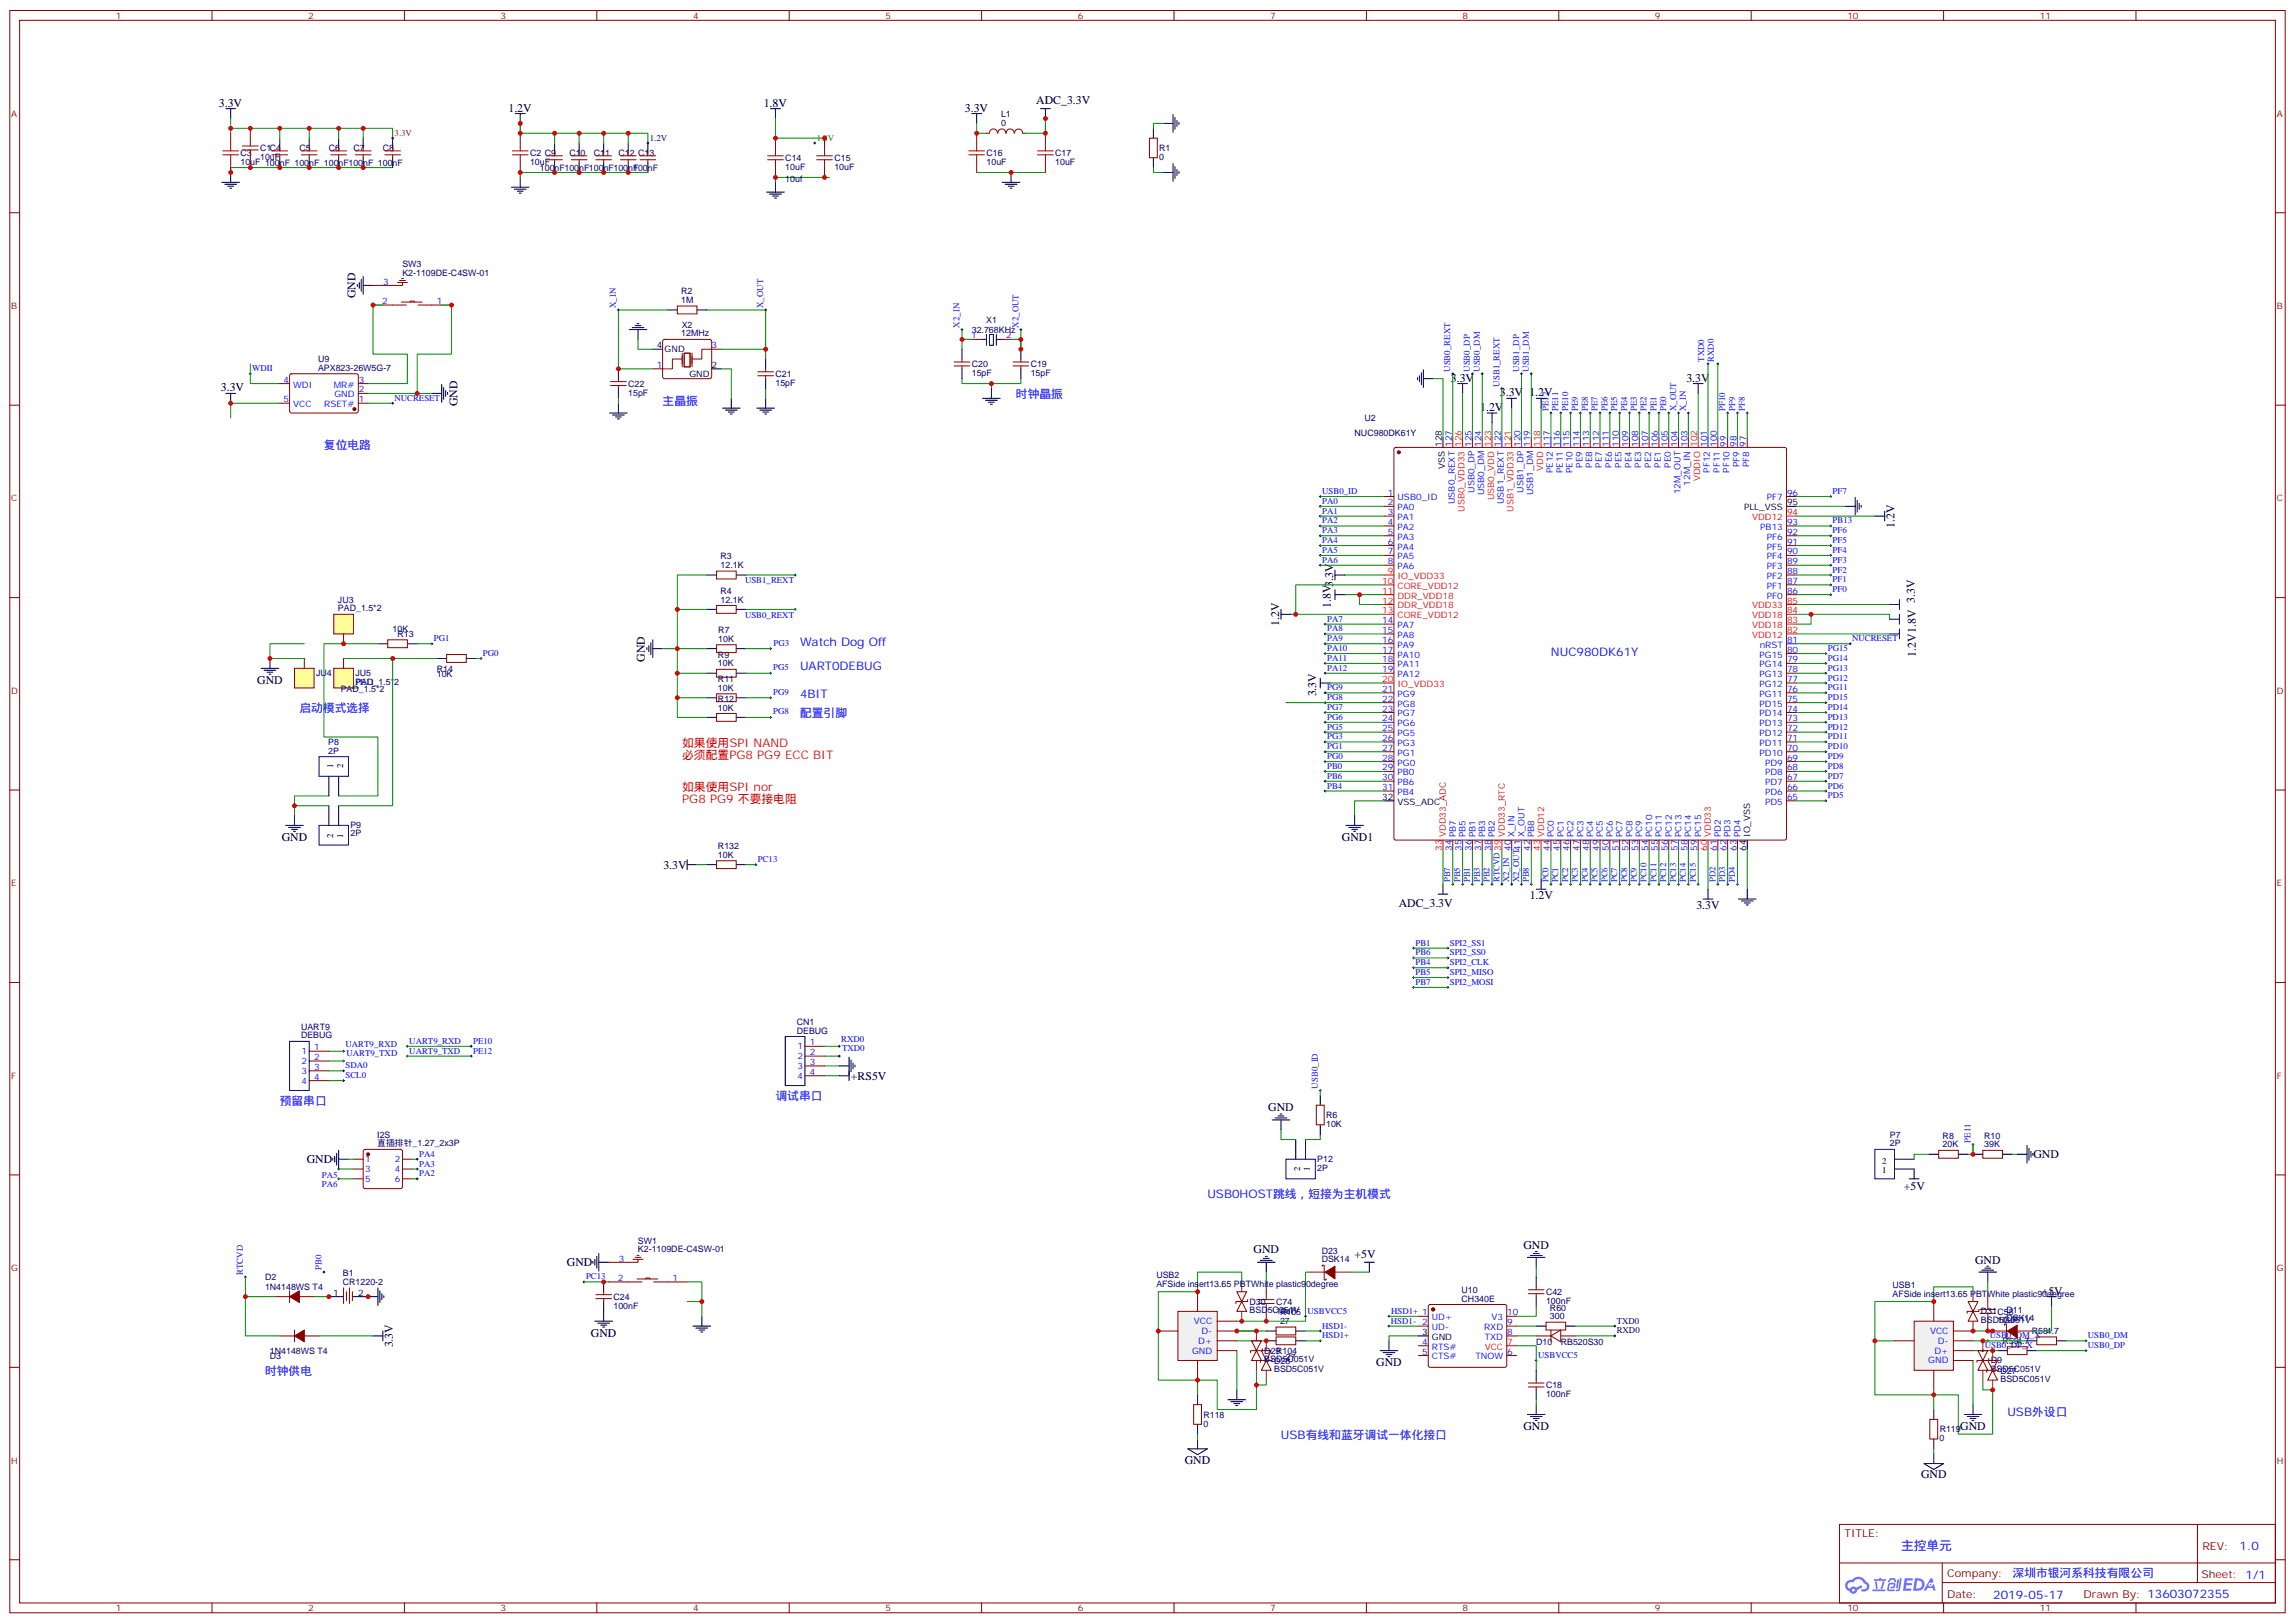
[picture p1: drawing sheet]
<svg xmlns="http://www.w3.org/2000/svg" width="825mm" height="583mm" viewBox="0 0 825 583" stroke-linecap="round" stroke-linejoin="round" font-family="sans-serif">
<defs><g id="words">
<text font-size="4.6" fill="#00f" x="683.2" y="556.8">主控单元</text>
<g font-size="4.2">
<text x="78.7" y="38.3">3.3V</text>
<text x="182.7" y="40.1">1.2V</text>
<text x="274.5" y="38.3">1.8V</text>
<text x="346.8" y="40.1">3.3V</text>
<text x="372.4" y="37.5">ADC_3.3V</text>
<text x="127.8" y="107.1" transform="rotate(-90 127.8 107.1)">GND</text>
<text x="521.4" y="137.1">3.3V</text>
<text x="606.1" y="137.1">3.3V</text>
<text x="79.4" y="140.7">3.3V</text>
<text x="539.1" y="142.4">3.3V</text>
<text x="549.6" y="142.4">1.2V</text>
<text x="164.4" y="145.9" transform="rotate(-90 164.4 145.9)">GND</text>
<text x="532" y="147.7">1.2V</text>
<text x="680.9" y="189.6" transform="rotate(-90 680.9 189.6)">1.2V</text>
<text x="478.3" y="218.5" transform="rotate(-90 478.3 218.5)">1.8V3.3V</text>
<text x="459.7" y="225" transform="rotate(-90 459.7 225)">1.2V</text>
<text x="231.8" y="237.8" transform="rotate(-90 231.8 237.8)">GND</text>
<text x="688.5" y="236.1" transform="rotate(-90 688.5 236.1)">1.2V1.8V 3.3V</text>
<text x="92.4" y="245.8">GND</text>
<text x="473" y="250.2" transform="rotate(-90 473 250.2)">3.3V</text>
<text x="101.3" y="302.2">GND</text>
<text x="482.2" y="302.2">GND1</text>
<text x="238.4" y="312.1">3.3V</text>
<text x="549.7" y="323">1.2V</text>
<text x="502.7" y="325.9">ADC_3.3V</text>
<text x="609.7" y="326.5">3.3V</text>
<text x="305.8" y="388">+RS5V</text>
<text x="455.8" y="399.2">GND</text>
<text x="110.3" y="418">GND</text>
<text x="730.8" y="416.2">GND</text>
<text x="684.3" y="427.6">+5V</text>
<text x="547.5" y="448.6">GND</text>
<text x="203.7" y="455">GND</text>
<text x="450.5" y="450.4">GND</text>
<text x="486.8" y="452.1">+5V</text>
<text x="709.8" y="454.3">GND</text>
<text x="733.8" y="465.2">+5V</text>
<text x="141.2" y="484.2" transform="rotate(-90 141.2 484.2)">3.3V</text>
<text x="212.4" y="480.4">GND</text>
<text x="494.6" y="490.9">GND</text>
<text x="547.5" y="513.9">GND</text>
<text x="704.5" y="513.9">GND</text>
<text x="425.8" y="525.9">GND</text>
<text x="690.4" y="531.2">GND</text>
</g>
<g font-size="4.2" fill="#00f">
<text x="365.1" y="143.1">时钟晶振</text>
<text x="238.1" y="145.6">主晶振</text>
<text x="116.4" y="161.5">复位电路</text>
<text x="287.5" y="232.1">Watch Dog Off</text>
<text x="557.4" y="235.5">NUC980DK61Y</text>
<text x="287.5" y="240.9">UART0DEBUG</text>
<text x="287.5" y="250.7">4BIT</text>
<text x="107.6" y="256">启动模式选择</text>
<text x="287.5" y="257.8">配置引脚</text>
<text x="278.7" y="395.4">调试串口</text>
<text x="100.5" y="397.1">预留串口</text>
<text x="433.9" y="430.6">USB0HOST跳线，短接为主机模式</text>
<text x="95.2" y="494.1">时钟供电</text>
<text x="721.4" y="509">USB外设口</text>
<text x="460.4" y="517.1">USB有线和蓝牙调试一体化接口</text>
<text x="804.9" y="557">1.0</text>
<text x="723.3" y="566.6">深圳市银河系科技有限公司</text>
<text x="716.4" y="574.4">2019-05-17</text>
</g>
<g font-size="4.2" fill="#f00">
<text x="245.2" y="268.4">如果使用SPI NAND</text>
<text x="245.2" y="272.6">必须配置PG8 PG9 ECC BIT</text>
<text x="245.2" y="284.2">如果使用SPI nor</text>
<text x="245.2" y="288.5">PG8 PG9 不要接电阻</text>
</g>
<g font-size="3.9" fill="#800">
<text x="662.9" y="552.3">TITLE:</text>
<text x="791.5" y="557">REV:</text>
<text x="699.8" y="566.5">Company:</text>
<text x="791.1" y="567.2">Sheet: 1/1</text>
<text x="699.8" y="574.2">Date:</text>
<text x="748.8" y="574.3">Drawn By: 13603072355</text>
</g>
<g font-size="3.2" fill="#800">
<text x="41.6" y="6.8">1</text>
<text x="110.8" y="6.8">2</text>
<text x="179.9" y="6.8">3</text>
<text x="249.1" y="6.8">4</text>
<text x="318.2" y="6.8">5</text>
<text x="387.3" y="6.8">6</text>
<text x="456.5" y="6.8">7</text>
<text x="525.6" y="6.8">8</text>
<text x="594.8" y="6.8">9</text>
<text x="663.9" y="6.8">10</text>
<text x="733.1" y="6.8">11</text>
<text x="4.1" y="41.9">A</text>
<text x="818.3" y="41.9">A</text>
<text x="4.1" y="111">B</text>
<text x="818.3" y="111">B</text>
<text x="4.1" y="180.2">C</text>
<text x="818.3" y="180.2">C</text>
<text x="4.1" y="249.3">D</text>
<text x="818.3" y="249.3">D</text>
<text x="4.1" y="318.5">E</text>
<text x="818.3" y="318.5">E</text>
<text x="4.1" y="387.6">F</text>
<text x="818.3" y="387.6">F</text>
<text x="4.1" y="456.7">G</text>
<text x="818.3" y="456.7">G</text>
<text x="4.1" y="525.9">H</text>
<text x="818.3" y="525.9">H</text>
<text x="41.6" y="579">1</text>
<text x="110.8" y="579">2</text>
<text x="179.9" y="579">3</text>
<text x="249.1" y="579">4</text>
<text x="318.2" y="579">5</text>
<text x="387.3" y="579">6</text>
<text x="456.5" y="579">7</text>
<text x="525.6" y="579">8</text>
<text x="594.8" y="579">9</text>
<text x="663.9" y="579">10</text>
<text x="733.1" y="579">11</text>
</g>
<g font-size="3.2" fill="#000080">
<text x="359.8" y="45.3">0</text>
<text x="359.8" y="42.1">L1</text>
<text x="86.4" y="59.2">10uF 100nF 100nF 100nF100nF 100nF</text>
<text x="86.4" y="56.1">C3</text>
<text x="93.5" y="57.5">10uF</text>
<text x="93.5" y="54.3">C1C4</text>
<text x="107.6" y="54.4">C5</text>
<text x="118.2" y="54.4">C6</text>
<text x="127" y="54.4">C7</text>
<text x="137.6" y="54.4">C8</text>
<text x="190.5" y="59.2">10uF</text>
<text x="190.5" y="56.1">C2 C9</text>
<text x="204.6" y="56.1">C10</text>
<text x="213.4" y="56.1">C11</text>
<text x="222.3" y="56.1">C12 C13</text>
<text x="282.2" y="57.8">C14</text>
<text x="299.9" y="57.8">C15</text>
<text x="354.5" y="59.2">10uF</text>
<text x="354.5" y="56.1">C16</text>
<text x="379.2" y="59.2">10uF</text>
<text x="379.2" y="56.1">C17</text>
<text x="416.6" y="57.5">0</text>
<text x="416.6" y="54.3">R1</text>
<text x="194" y="61.4">100nF100nF100nF100nF</text>
<text x="227.5" y="61.4">100nF</text>
<text x="282.2" y="65.5">10uf</text>
<text x="282.2" y="61">10uF</text>
<text x="299.9" y="61">10uF</text>
<text x="144.6" y="95.8">SW3</text>
<text x="144.6" y="99">K2-1109DE-C4SW-01</text>
<text x="244.8" y="105.8">R2</text>
<text x="244.8" y="108.9">1M</text>
<text x="245" y="117.7">X2</text>
<text x="349.2" y="119.7">32.768KHz</text>
<text x="354.4" y="115.9">X1</text>
<text x="244.9" y="120.9">12MHz</text>
<text x="114.3" y="130">U9</text>
<text x="349.3" y="132">C20</text>
<text x="370.4" y="132">C19</text>
<text x="114.3" y="133.2">APX823-26W5G-7</text>
<text x="278.7" y="135.4">C21</text>
<text x="349.2" y="135.1">15pF</text>
<text x="370.4" y="135.1">15pF</text>
<text x="225.8" y="142.2">15pF</text>
<text x="225.8" y="138.9">C22</text>
<text x="278.7" y="138.6">15pF</text>
<text x="490.4" y="151.4">U2</text>
<text x="486.8" y="156.7">NUC980DK61Y</text>
<text x="259" y="200.9">R3</text>
<text x="258.9" y="204.2">12.1K</text>
<text x="259" y="213.3">R4</text>
<text x="121.5" y="219.7">PAD_1.5*2</text>
<text x="121.5" y="216.6">JU3</text>
<text x="258.9" y="216.5">12.1K</text>
<text x="141.1" y="227.3">10K</text>
<text x="258.2" y="227.4">R7</text>
<text x="142.9" y="229">R13</text>
<text x="258.2" y="230.6">10K</text>
<text x="258" y="239.4">10K</text>
<text x="258" y="236.3">R9</text>
<text x="113.6" y="242.9">JU4</text>
<text x="127.7" y="242.9">JU5</text>
<text x="157" y="243.1">10K</text>
<text x="157" y="241.3">R14</text>
<text x="258" y="245.1">R11</text>
<text x="122.5" y="248.5">PAD_1.5*2</text>
<text x="127.7" y="246.1">PAD_1.5*2</text>
<text x="258" y="248.2">10K</text>
<text x="258" y="255.3">10K</text>
<text x="258" y="252.1">R12</text>
<text x="117.9" y="267.6">P8</text>
<text x="117.9" y="270.8">2P</text>
<text x="125.9" y="297.4">P9</text>
<text x="125.9" y="300.6">2P</text>
<text x="258" y="305">R132</text>
<text x="258" y="308.2">10K</text>
<text x="108.2" y="370">UART9</text>
<text x="286.3" y="371.4">DEBUG</text>
<text x="286.3" y="368.2">CN1</text>
<text x="108.2" y="373.1">DEBUG</text>
<text x="476.6" y="401.8">R6</text>
<text x="476.6" y="405">10K</text>
<text x="135.6" y="411.9">直插排针_1.27_2x3P</text>
<text x="135.6" y="408.8">I2S</text>
<text x="679.2" y="411.9">2P</text>
<text x="679.2" y="408.8">P7</text>
<text x="698.2" y="412.3">20K</text>
<text x="698.2" y="409.1">R8</text>
<text x="713.1" y="412.3">39K</text>
<text x="713.1" y="409.1">R10</text>
<text x="473.4" y="417.5">P12</text>
<text x="473.4" y="420.6">2P</text>
<text x="229.3" y="446.8">SW1</text>
<text x="229.3" y="450">K2-1109DE-C4SW-01</text>
<text x="475" y="453.6">DSK14</text>
<text x="475" y="450.4">D23</text>
<text x="95.2" y="460.1">D2</text>
<text x="123.2" y="461.7">CR1220-2</text>
<text x="123.2" y="458.5">B1</text>
<text x="415.6" y="459.2">USB2</text>
<text x="95.2" y="463.6">1N4148WS T4</text>
<text x="220.5" y="467.1">C24</text>
<text x="415.6" y="462.4">AFSide insert13.65 PBTWhite plastic90degree</text>
<text x="525.3" y="467.7">CH340E</text>
<text x="525.3" y="464.7">U10</text>
<text x="555.6" y="465.3">C42</text>
<text x="680.2" y="465.9">AFSide insert13.65 PBTWhite plastic90degree</text>
<text x="680.2" y="462.7">USB1</text>
<text x="220.5" y="470.2">100nF</text>
<text x="449.1" y="471.9">BSD5C051V</text>
<text x="449.1" y="468.7">D30</text>
<text x="458.6" y="472">10uF</text>
<text x="458.6" y="468.9">C74</text>
<text x="460" y="472.7">R105</text>
<text x="555.6" y="468.5">100nF</text>
<text x="557.1" y="470.9">R60</text>
<text x="711.9" y="472.3">D31C58</text>
<text x="721.1" y="471.6">D11</text>
<text x="460" y="475.8">27</text>
<text x="557" y="474">300</text>
<text x="581" y="475.6">TXD0</text>
<text x="581" y="479.1">RXD0</text>
<text x="711.9" y="475.4">BSD5C051V</text>
<text x="717.9" y="475.5">10uF</text>
<text x="721.1" y="474.7">DSK14</text>
<text x="730.3" y="479.5">R584.7</text>
<text x="552.1" y="483.4">D10</text>
<text x="560.9" y="483.4">RB520S30</text>
<text x="719.7" y="483">R594.7</text>
<text x="97" y="486.5">1N4148WS T4</text>
<text x="97" y="488.3">D3</text>
<text x="454.4" y="489.5">BSD5C051V</text>
<text x="454.4" y="486.4">D29</text>
<text x="457.9" y="490">D28</text>
<text x="458.6" y="486.5">R104</text>
<text x="462.1" y="488.6">27</text>
<text x="715.4" y="489.9">D9</text>
<text x="457.9" y="493.1">BSD5C051V</text>
<text x="715.4" y="493.1">BSD5C051V</text>
<text x="719" y="496.7">BSD5C051V</text>
<text x="719" y="493.6">D27</text>
<text x="555.6" y="502">100nF</text>
<text x="555.6" y="498.8">C18</text>
<text x="432.5" y="509.4">R118</text>
<text x="432.5" y="512.6">0</text>
<text x="697.1" y="514.7">R119</text>
<text x="697.1" y="517.9">0</text>
</g>
<text font-size="3.2" fill="#903" x="141.8" y="48.8">3.3V</text>
<text font-size="3.2" fill="#009" x="233.5" y="50.5">1.2V</text>
<text font-size="3.2" fill="#063" x="293.5" y="50.5">1.8V</text>
<g font-size="3.2" fill="#00f">
<text x="137.7" y="102.6">3</text>
<text x="137.3" y="109.3">2</text>
<text x="157" y="109.3">1</text>
<text x="221.4" y="110.7" transform="rotate(-90 221.4 110.7)">X_IN</text>
<text x="274.3" y="110.7" transform="rotate(-90 274.3 110.7)">X_OUT</text>
<text x="344.8" y="117.7" transform="rotate(-90 344.8 117.7)">X2_IN</text>
<text x="366" y="117.7" transform="rotate(-90 366 117.7)">X2_OUT</text>
<text x="255.8" y="125.1">3</text>
<text x="349" y="121.6">1</text>
<text x="361.6" y="121.6">2</text>
<text x="612.4" y="130" transform="rotate(-90 612.4 130)">TXD0</text>
<text x="615.9" y="130" transform="rotate(-90 615.9 130)">RXD0</text>
<text x="90.7" y="133.4">WDII</text>
<text x="101.9" y="137.5">4</text>
<text x="128.9" y="137.5">3</text>
<text x="236.1" y="132.2">1</text>
<text x="521.2" y="133.6" transform="rotate(-90 521.2 133.6)">USB0_REXT</text>
<text x="528.3" y="133.6" transform="rotate(-90 528.3 133.6)">USB0_DP</text>
<text x="531.8" y="133.6" transform="rotate(-90 531.8 133.6)">USB0_DM</text>
<text x="545.9" y="133.6" transform="rotate(-90 545.9 133.6)">USB1_DP</text>
<text x="549.4" y="133.6" transform="rotate(-90 549.4 133.6)">USB1_DM</text>
<text x="105.4" y="139.2">WDI</text>
<text x="120" y="139.2">MR#</text>
<text x="120.2" y="142.8">GND</text>
<text x="128.9" y="141">2</text>
<text x="538.9" y="138.9" transform="rotate(-90 538.9 138.9)">USB1_REXT</text>
<text x="101.9" y="144.5">5</text>
<text x="105.4" y="146.3">VCC</text>
<text x="116.5" y="146.3">RSET#</text>
<text x="128.9" y="144.5">1</text>
<text x="141.7" y="144">NUCRESET</text>
<text x="556.5" y="147.7" transform="rotate(-90 556.5 147.7)">PE12</text>
<text x="560" y="147.7" transform="rotate(-90 560 147.7)">PE11</text>
<text x="563.6" y="147.7" transform="rotate(-90 563.6 147.7)">PE10</text>
<text x="567.1" y="147.7" transform="rotate(-90 567.1 147.7)">PE9</text>
<text x="570.6" y="147.7" transform="rotate(-90 570.6 147.7)">PE8</text>
<text x="574.1" y="147.7" transform="rotate(-90 574.1 147.7)">PE7</text>
<text x="577.7" y="147.7" transform="rotate(-90 577.7 147.7)">PE6</text>
<text x="581.2" y="147.7" transform="rotate(-90 581.2 147.7)">PE5</text>
<text x="584.7" y="147.7" transform="rotate(-90 584.7 147.7)">PE4</text>
<text x="588.3" y="147.7" transform="rotate(-90 588.3 147.7)">PE3</text>
<text x="591.8" y="147.7" transform="rotate(-90 591.8 147.7)">PE2</text>
<text x="595.3" y="147.7" transform="rotate(-90 595.3 147.7)">PE1</text>
<text x="598.8" y="147.7" transform="rotate(-90 598.8 147.7)">PE0</text>
<text x="602.4" y="147.7" transform="rotate(-90 602.4 147.7)">X_OUT</text>
<text x="605.9" y="147.7" transform="rotate(-90 605.9 147.7)">X_IN</text>
<text x="620" y="147.7" transform="rotate(-90 620 147.7)">PF10</text>
<text x="623.5" y="147.7" transform="rotate(-90 623.5 147.7)">PF9</text>
<text x="627.1" y="147.7" transform="rotate(-90 627.1 147.7)">PF8</text>
<text x="521.8" y="160.6" transform="rotate(-90 521.8 160.6)">127</text>
<text x="528.8" y="160.6" transform="rotate(-90 528.8 160.6)">125</text>
<text x="532.3" y="160.6" transform="rotate(-90 532.3 160.6)">124</text>
<text x="539.4" y="160.6" transform="rotate(-90 539.4 160.6)">122</text>
<text x="546.5" y="160.6" transform="rotate(-90 546.5 160.6)">120</text>
<text x="550" y="160.6" transform="rotate(-90 550 160.6)">119</text>
<text x="557" y="160.6" transform="rotate(-90 557 160.6)">117</text>
<text x="560.6" y="160.6" transform="rotate(-90 560.6 160.6)">116</text>
<text x="564.1" y="160.6" transform="rotate(-90 564.1 160.6)">115</text>
<text x="567.6" y="160.6" transform="rotate(-90 567.6 160.6)">114</text>
<text x="571.1" y="160.6" transform="rotate(-90 571.1 160.6)">113</text>
<text x="574.7" y="160.6" transform="rotate(-90 574.7 160.6)">112</text>
<text x="578.2" y="160.6" transform="rotate(-90 578.2 160.6)">111</text>
<text x="581.7" y="160.6" transform="rotate(-90 581.7 160.6)">110</text>
<text x="585.3" y="160.6" transform="rotate(-90 585.3 160.6)">109</text>
<text x="588.8" y="160.6" transform="rotate(-90 588.8 160.6)">108</text>
<text x="592.3" y="160.6" transform="rotate(-90 592.3 160.6)">107</text>
<text x="595.8" y="160.6" transform="rotate(-90 595.8 160.6)">106</text>
<text x="599.4" y="160.6" transform="rotate(-90 599.4 160.6)">105</text>
<text x="602.9" y="160.6" transform="rotate(-90 602.9 160.6)">104</text>
<text x="606.4" y="160.6" transform="rotate(-90 606.4 160.6)">103</text>
<text x="613.5" y="160.6" transform="rotate(-90 613.5 160.6)">101</text>
<text x="617" y="160.6" transform="rotate(-90 617 160.6)">100</text>
<text x="620.5" y="160.6" transform="rotate(-90 620.5 160.6)">99</text>
<text x="624.1" y="160.6" transform="rotate(-90 624.1 160.6)">98</text>
<text x="627.6" y="160.6" transform="rotate(-90 627.6 160.6)">97</text>
<text x="625.1" y="167.8" transform="rotate(-90 625.1 167.8)">PF9</text>
<text x="628.6" y="167.8" transform="rotate(-90 628.6 167.8)">PF8</text>
<text x="558.1" y="170" transform="rotate(-90 558.1 170)">PE12</text>
<text x="561.6" y="170" transform="rotate(-90 561.6 170)">PE11</text>
<text x="565.1" y="170" transform="rotate(-90 565.1 170)">PE10</text>
<text x="568.7" y="168" transform="rotate(-90 568.7 168)">PE9</text>
<text x="572.2" y="168" transform="rotate(-90 572.2 168)">PE8</text>
<text x="575.7" y="168" transform="rotate(-90 575.7 168)">PE7</text>
<text x="579.3" y="168" transform="rotate(-90 579.3 168)">PE6</text>
<text x="582.8" y="168" transform="rotate(-90 582.8 168)">PE5</text>
<text x="586.3" y="168" transform="rotate(-90 586.3 168)">PE4</text>
<text x="589.8" y="168" transform="rotate(-90 589.8 168)">PE3</text>
<text x="593.4" y="168" transform="rotate(-90 593.4 168)">PE2</text>
<text x="596.9" y="168" transform="rotate(-90 596.9 168)">PE1</text>
<text x="600.4" y="168" transform="rotate(-90 600.4 168)">PE0</text>
<text x="614.5" y="169.8" transform="rotate(-90 614.5 169.8)">PF12</text>
<text x="618.1" y="169.8" transform="rotate(-90 618.1 169.8)">PF11</text>
<text x="621.6" y="169.8" transform="rotate(-90 621.6 169.8)">PF10</text>
<text x="475.2" y="177.5">USB0_ID</text>
<text x="498.8" y="178">1</text>
<text x="502.2" y="179.8">USB0_ID</text>
<text x="529.9" y="177.1" transform="rotate(-90 529.9 177.1)">USB0_DP</text>
<text x="533.4" y="177.9" transform="rotate(-90 533.4 177.9)">USB0_DM</text>
<text x="547.5" y="177.1" transform="rotate(-90 547.5 177.1)">USB1_DP</text>
<text x="551" y="177.9" transform="rotate(-90 551 177.9)">USB1_DM</text>
<text x="604" y="177.6" transform="rotate(-90 604 177.6)">12M_OUT</text>
<text x="607.5" y="174.5" transform="rotate(-90 607.5 174.5)">12M_IN</text>
<text x="635" y="179.8">PF7</text>
<text x="642.2" y="178">96</text>
<text x="658.6" y="177.5">PF7</text>
<text x="475.2" y="181">PA0</text>
<text x="475.2" y="184.6">PA1</text>
<text x="498.8" y="181.6">2</text>
<text x="498.8" y="185.1">3</text>
<text x="502.2" y="183.3">PA0</text>
<text x="522.8" y="181.1" transform="rotate(-90 522.8 181.1)">USB0_REXT</text>
<text x="540.5" y="181.1" transform="rotate(-90 540.5 181.1)">USB1_REXT</text>
<text x="475.2" y="191.6">PA3</text>
<text x="475.2" y="188.1">PA2</text>
<text x="498.8" y="188.6">4</text>
<text x="502.2" y="186.9">PA1</text>
<text x="502.2" y="190.4">PA2</text>
<text x="632.6" y="190.4">PB13</text>
<text x="642.2" y="188.6">93</text>
<text x="658.6" y="188.1">PB13</text>
<text x="658.6" y="191.6">PF6</text>
<text x="475.2" y="195.2">PA4</text>
<text x="498.8" y="192.2">5</text>
<text x="498.8" y="195.7">6</text>
<text x="502.2" y="193.9">PA3</text>
<text x="502.2" y="197.4">PA4</text>
<text x="635" y="197.4">PF5</text>
<text x="635" y="193.9">PF6</text>
<text x="642.2" y="195.7">91</text>
<text x="642.2" y="192.2">92</text>
<text x="658.6" y="195.2">PF5</text>
<text x="475.2" y="202.2">PA6</text>
<text x="475.2" y="198.7">PA5</text>
<text x="498.8" y="199.2">7</text>
<text x="498.8" y="202.7">8</text>
<text x="502.2" y="201">PA5</text>
<text x="635" y="201">PF4</text>
<text x="642.2" y="202.7">89</text>
<text x="642.2" y="199.2">90</text>
<text x="658.6" y="198.7">PF4</text>
<text x="658.6" y="202.2">PF3</text>
<text x="267.7" y="209.6">USB1_REXT</text>
<text x="502.2" y="204.5">PA6</text>
<text x="635" y="208">PF2</text>
<text x="635" y="204.5">PF3</text>
<text x="642.2" y="209.8">87</text>
<text x="642.2" y="206.3">88</text>
<text x="658.6" y="205.7">PF2</text>
<text x="658.6" y="209.3">PF1</text>
<text x="635" y="215.1">PF0</text>
<text x="635" y="211.6">PF1</text>
<text x="642.2" y="213.3">86</text>
<text x="658.6" y="212.8">PF0</text>
<text x="267.7" y="222">USB0_REXT</text>
<text x="477" y="226.9">PA8</text>
<text x="477" y="223.4">PA7</text>
<text x="496.7" y="223.9">14</text>
<text x="496.7" y="227.4">15</text>
<text x="502.2" y="225.7">PA7</text>
<text x="155.9" y="230.4">PG1</text>
<text x="278" y="232">PG3</text>
<text x="477" y="230.4">PA9</text>
<text x="477" y="234">PA10</text>
<text x="496.7" y="231">16</text>
<text x="502.2" y="229.2">PA8</text>
<text x="502.2" y="232.7">PA9</text>
<text x="632.4" y="232.7">nRST</text>
<text x="642.2" y="231">81</text>
<text x="656.9" y="234">PG15</text>
<text x="665.6" y="230.5">NUCRESET</text>
<text x="173.6" y="235.7">PG0</text>
<text x="477" y="237.5">PA11</text>
<text x="496.7" y="234.5">17</text>
<text x="496.7" y="238">18</text>
<text x="502.2" y="236.3">PA10</text>
<text x="502.2" y="239.8">PA11</text>
<text x="632.3" y="239.8">PG14</text>
<text x="632.3" y="236.3">PG15</text>
<text x="642.2" y="238">79</text>
<text x="642.2" y="234.5">80</text>
<text x="656.9" y="237.5">PG14</text>
<text x="277.9" y="240.8">PG5</text>
<text x="477" y="241">PA12</text>
<text x="496.7" y="241.5">19</text>
<text x="502.2" y="243.3">PA12</text>
<text x="632.3" y="243.3">PG13</text>
<text x="642.2" y="245.1">77</text>
<text x="642.2" y="241.5">78</text>
<text x="656.9" y="241">PG13</text>
<text x="656.9" y="244.5">PG12</text>
<text x="127.7" y="246.3">PE11</text>
<text x="277.9" y="249.7">PG9</text>
<text x="477" y="248.1">PG9</text>
<text x="477" y="251.6">PG8</text>
<text x="496.7" y="248.6">21</text>
<text x="502.2" y="250.4">PG9</text>
<text x="632.3" y="250.4">PG11</text>
<text x="632.3" y="246.8">PG12</text>
<text x="642.2" y="248.6">76</text>
<text x="656.9" y="248.1">PG11</text>
<text x="656.9" y="251.6">PD15</text>
<text x="277.9" y="256.7">PG8</text>
<text x="477" y="255.1">PG7</text>
<text x="496.7" y="252.1">22</text>
<text x="496.7" y="255.7">23</text>
<text x="502.2" y="253.9">PG8</text>
<text x="502.2" y="257.4">PG7</text>
<text x="632.4" y="257.4">PD14</text>
<text x="632.4" y="253.9">PD15</text>
<text x="642.2" y="255.7">74</text>
<text x="642.2" y="252.1">75</text>
<text x="656.9" y="255.1">PD14</text>
<text x="477" y="258.7">PG6</text>
<text x="477" y="262.2">PG5</text>
<text x="496.7" y="259.2">24</text>
<text x="496.7" y="262.7">25</text>
<text x="502.2" y="260.9">PG6</text>
<text x="632.4" y="260.9">PD13</text>
<text x="642.2" y="262.7">72</text>
<text x="642.2" y="259.2">73</text>
<text x="656.9" y="258.7">PD13</text>
<text x="656.9" y="262.2">PD12</text>
<text x="477" y="265.7">PG3</text>
<text x="477" y="269.2">PG1</text>
<text x="496.7" y="266.2">26</text>
<text x="496.7" y="269.8">27</text>
<text x="502.2" y="264.5">PG5</text>
<text x="502.2" y="268">PG3</text>
<text x="632.4" y="268">PD11</text>
<text x="632.4" y="264.5">PD12</text>
<text x="642.2" y="269.8">70</text>
<text x="642.2" y="266.2">71</text>
<text x="656.9" y="265.7">PD11</text>
<text x="656.9" y="269.2">PD10</text>
<text x="477" y="272.8">PG0</text>
<text x="496.7" y="273.3">28</text>
<text x="502.2" y="271.5">PG1</text>
<text x="502.2" y="275.1">PG0</text>
<text x="632.4" y="271.5">PD10</text>
<text x="634.4" y="275.1">PD9</text>
<text x="642.2" y="273.3">69</text>
<text x="656.9" y="272.8">PD9</text>
<text x="477" y="276.3">PB0</text>
<text x="477" y="279.8">PB6</text>
<text x="496.7" y="276.8">29</text>
<text x="496.7" y="280.4">30</text>
<text x="502.2" y="278.6">PB0</text>
<text x="634.4" y="278.6">PD8</text>
<text x="642.2" y="280.4">67</text>
<text x="642.2" y="276.8">68</text>
<text x="656.9" y="276.3">PD8</text>
<text x="656.9" y="279.8">PD7</text>
<text x="477" y="283.4">PB4</text>
<text x="496.7" y="283.9">31</text>
<text x="502.2" y="282.1">PB6</text>
<text x="502.2" y="285.6">PB4</text>
<text x="634.4" y="285.6">PD6</text>
<text x="634.4" y="282.1">PD7</text>
<text x="642.2" y="287.4">65</text>
<text x="642.2" y="283.9">66</text>
<text x="656.9" y="283.4">PD6</text>
<text x="656.9" y="286.9">PD5</text>
<text x="634.4" y="289.2">PD5</text>
<text x="521.8" y="305.7" transform="rotate(-90 521.8 305.7)">34</text>
<text x="523.2" y="300.8" transform="rotate(-90 523.2 300.8)">PB7</text>
<text x="525.3" y="305.7" transform="rotate(-90 525.3 305.7)">35</text>
<text x="526.7" y="300.8" transform="rotate(-90 526.7 300.8)">PB5</text>
<text x="528.8" y="305.7" transform="rotate(-90 528.8 305.7)">36</text>
<text x="530.2" y="300.8" transform="rotate(-90 530.2 300.8)">PB1</text>
<text x="532.3" y="305.7" transform="rotate(-90 532.3 305.7)">37</text>
<text x="533.8" y="300.8" transform="rotate(-90 533.8 300.8)">PB3</text>
<text x="535.9" y="305.7" transform="rotate(-90 535.9 305.7)">38</text>
<text x="537.3" y="300.8" transform="rotate(-90 537.3 300.8)">PB2</text>
<text x="542.9" y="305.7" transform="rotate(-90 542.9 305.7)">40</text>
<text x="544.3" y="300.8" transform="rotate(-90 544.3 300.8)">X_IN</text>
<text x="547.9" y="300.8" transform="rotate(-90 547.9 300.8)">X_OUT</text>
<text x="550" y="305.7" transform="rotate(-90 550 305.7)">42</text>
<text x="551.4" y="300.8" transform="rotate(-90 551.4 300.8)">PB8</text>
<text x="557" y="305.7" transform="rotate(-90 557 305.7)">44</text>
<text x="558.4" y="300.8" transform="rotate(-90 558.4 300.8)">PC0</text>
<text x="560.6" y="305.7" transform="rotate(-90 560.6 305.7)">45</text>
<text x="562" y="300.8" transform="rotate(-90 562 300.8)">PC1</text>
<text x="564.1" y="305.7" transform="rotate(-90 564.1 305.7)">46</text>
<text x="565.5" y="300.8" transform="rotate(-90 565.5 300.8)">PC2</text>
<text x="567.6" y="305.7" transform="rotate(-90 567.6 305.7)">47</text>
<text x="569" y="300.8" transform="rotate(-90 569 300.8)">PC3</text>
<text x="571.1" y="305.7" transform="rotate(-90 571.1 305.7)">48</text>
<text x="572.6" y="300.8" transform="rotate(-90 572.6 300.8)">PC4</text>
<text x="574.7" y="305.7" transform="rotate(-90 574.7 305.7)">49</text>
<text x="576.1" y="300.8" transform="rotate(-90 576.1 300.8)">PC5</text>
<text x="578.2" y="305.7" transform="rotate(-90 578.2 305.7)">50</text>
<text x="579.6" y="300.8" transform="rotate(-90 579.6 300.8)">PC6</text>
<text x="581.7" y="305.7" transform="rotate(-90 581.7 305.7)">51</text>
<text x="583.1" y="300.8" transform="rotate(-90 583.1 300.8)">PC7</text>
<text x="585.3" y="305.7" transform="rotate(-90 585.3 305.7)">52</text>
<text x="586.7" y="300.8" transform="rotate(-90 586.7 300.8)">PC8</text>
<text x="588.8" y="305.7" transform="rotate(-90 588.8 305.7)">53</text>
<text x="590.2" y="300.8" transform="rotate(-90 590.2 300.8)">PC9</text>
<text x="592.3" y="305.7" transform="rotate(-90 592.3 305.7)">54</text>
<text x="593.7" y="300.8" transform="rotate(-90 593.7 300.8)">PC10</text>
<text x="595.8" y="305.7" transform="rotate(-90 595.8 305.7)">55</text>
<text x="597.3" y="300.8" transform="rotate(-90 597.3 300.8)">PC11</text>
<text x="599.4" y="305.7" transform="rotate(-90 599.4 305.7)">56</text>
<text x="600.8" y="300.8" transform="rotate(-90 600.8 300.8)">PC12</text>
<text x="602.9" y="305.7" transform="rotate(-90 602.9 305.7)">57</text>
<text x="604.3" y="300.8" transform="rotate(-90 604.3 300.8)">PC13</text>
<text x="606.4" y="305.7" transform="rotate(-90 606.4 305.7)">58</text>
<text x="607.8" y="300.8" transform="rotate(-90 607.8 300.8)">PC14</text>
<text x="610" y="305.7" transform="rotate(-90 610 305.7)">59</text>
<text x="611.4" y="300.8" transform="rotate(-90 611.4 300.8)">PC15</text>
<text x="617" y="305.7" transform="rotate(-90 617 305.7)">61</text>
<text x="618.4" y="300.8" transform="rotate(-90 618.4 300.8)">PD2</text>
<text x="620.5" y="305.7" transform="rotate(-90 620.5 305.7)">62</text>
<text x="621.9" y="300.8" transform="rotate(-90 621.9 300.8)">PD3</text>
<text x="624.1" y="305.7" transform="rotate(-90 624.1 305.7)">63</text>
<text x="625.5" y="300.8" transform="rotate(-90 625.5 300.8)">PD4</text>
<text x="272.3" y="309.8">PC13</text>
<text x="521.2" y="317" transform="rotate(-90 521.2 317)">PB7</text>
<text x="524.8" y="317" transform="rotate(-90 524.8 317)">PB5</text>
<text x="528.3" y="317" transform="rotate(-90 528.3 317)">PB1</text>
<text x="531.8" y="317" transform="rotate(-90 531.8 317)">PB3</text>
<text x="535.3" y="317" transform="rotate(-90 535.3 317)">PB2</text>
<text x="538.9" y="317" transform="rotate(-90 538.9 317)">RTCVD 39</text>
<text x="542.4" y="317" transform="rotate(-90 542.4 317)">X2_IN</text>
<text x="545.9" y="317" transform="rotate(-90 545.9 317)">X2_OUT41</text>
<text x="549.4" y="317" transform="rotate(-90 549.4 317)">PB8</text>
<text x="556.5" y="317" transform="rotate(-90 556.5 317)">PC0</text>
<text x="560" y="317" transform="rotate(-90 560 317)">PC1</text>
<text x="563.6" y="317" transform="rotate(-90 563.6 317)">PC2</text>
<text x="567.1" y="317" transform="rotate(-90 567.1 317)">PC3</text>
<text x="570.6" y="317" transform="rotate(-90 570.6 317)">PC4</text>
<text x="574.1" y="317" transform="rotate(-90 574.1 317)">PC5</text>
<text x="577.7" y="317" transform="rotate(-90 577.7 317)">PC6</text>
<text x="581.2" y="317" transform="rotate(-90 581.2 317)">PC7</text>
<text x="584.7" y="317" transform="rotate(-90 584.7 317)">PC8</text>
<text x="588.3" y="317" transform="rotate(-90 588.3 317)">PC9</text>
<text x="591.8" y="317" transform="rotate(-90 591.8 317)">PC10</text>
<text x="595.3" y="317" transform="rotate(-90 595.3 317)">PC11</text>
<text x="598.8" y="317" transform="rotate(-90 598.8 317)">PC12</text>
<text x="602.4" y="317" transform="rotate(-90 602.4 317)">PC13</text>
<text x="605.9" y="317" transform="rotate(-90 605.9 317)">PC14</text>
<text x="609.4" y="317" transform="rotate(-90 609.4 317)">PC15</text>
<text x="616.5" y="317" transform="rotate(-90 616.5 317)">PD2</text>
<text x="620" y="317" transform="rotate(-90 620 317)">PD3</text>
<text x="623.5" y="317" transform="rotate(-90 623.5 317)">PD4</text>
<text x="508.7" y="339.8">PB1</text>
<text x="521.1" y="339.8">SPI2_SS1</text>
<text x="508.7" y="346.9">PB4</text>
<text x="508.7" y="343.3">PB6</text>
<text x="521.1" y="343.3">SPI2_SS0</text>
<text x="521.1" y="346.9">SPI2_CLK</text>
<text x="508.7" y="350.4">PB5</text>
<text x="508.7" y="353.9">PB7</text>
<text x="521.1" y="350.4">SPI2_MISO</text>
<text x="521.1" y="353.9">SPI2_MOSI</text>
<text x="112.9" y="377.4">1</text>
<text x="124.2" y="376.1">UART9_RXD</text>
<text x="147.1" y="375.1">UART9_RXD</text>
<text x="170" y="375.1">PE10</text>
<text x="286.6" y="377">1</text>
<text x="291" y="375.6">1</text>
<text x="302.3" y="374.3">RXD0</text>
<text x="302.6" y="377.8">TXD0</text>
<text x="108.4" y="378.8">1</text>
<text x="108.4" y="382.3">2</text>
<text x="112.9" y="380.9">2</text>
<text x="124.2" y="383.9">SDA0</text>
<text x="124.5" y="379.6">UART9_TXD</text>
<text x="147.1" y="378.6">UART9_TXD</text>
<text x="170" y="378.6">PE12</text>
<text x="286.6" y="380.5">2</text>
<text x="291" y="379.1">2</text>
<text x="291" y="382.7">3</text>
<text x="108.4" y="385.8">3</text>
<text x="108.4" y="389.4">4</text>
<text x="112.9" y="384.4">3</text>
<text x="112.9" y="387.9">4</text>
<text x="124.2" y="387.4">SCL0</text>
<text x="286.6" y="384.1">3</text>
<text x="286.6" y="387.6">4</text>
<text x="291" y="386.2">4</text>
<text x="473.6" y="391.1" transform="rotate(-90 473.6 391.1)">USB0_ID</text>
<text x="708.2" y="410.5" transform="rotate(-90 708.2 410.5)">PE11</text>
<text x="131.2" y="417.6">1</text>
<text x="141.9" y="417.6">2</text>
<text x="150.6" y="419.2">PA3</text>
<text x="150.6" y="415.6">PA4</text>
<text x="115.7" y="423.2">PA5</text>
<text x="131.2" y="424.6">5</text>
<text x="131.2" y="421.1">3</text>
<text x="141.9" y="424.6">6</text>
<text x="141.9" y="421.1">4</text>
<text x="150.6" y="422.7">PA2</text>
<text x="115.7" y="426.7">PA6</text>
<text x="222.3" y="453.6">3</text>
<text x="87.3" y="458.2" transform="rotate(-90 87.3 458.2)">RTCVD</text>
<text x="115.5" y="456.4" transform="rotate(-90 115.5 456.4)">PB0</text>
<text x="210.6" y="459.7">PC13</text>
<text x="222" y="460.3">2</text>
<text x="241.7" y="460.3">1</text>
<text x="469.9" y="472.1">USBVCC5</text>
<text x="500" y="472">HSD1+ 1</text>
<text x="541.7" y="472.6">10</text>
<text x="429.1" y="475.8">VCC</text>
<text x="431.8" y="479.3">D-</text>
<text x="475.2" y="477.4">HSD1-</text>
<text x="499.9" y="475.6">HSD1- 2</text>
<text x="514.6" y="474.4">UD+</text>
<text x="514.6" y="477.9">UD-</text>
<text x="533.4" y="477.9">RXD</text>
<text x="536" y="474.4">V3</text>
<text x="541.7" y="479.7">8</text>
<text x="541.7" y="476.1">9</text>
<text x="693.7" y="479.3">VCC</text>
<text x="430.6" y="482.8">D+</text>
<text x="475.2" y="480.9">HSD1+</text>
<text x="511.1" y="483.2">4</text>
<text x="514.6" y="485">RTS#</text>
<text x="533.6" y="481.4">TXD</text>
<text x="696.4" y="482.8">D-</text>
<text x="713.3" y="484.4">USB0_DP_X</text>
<text x="715.1" y="480.9">USB0_DM_X</text>
<text x="750.4" y="480.9">USB0_DM</text>
<text x="750.4" y="484.4">USB0_DP</text>
<text x="428.4" y="486.4">GND</text>
<text x="511.1" y="486.7">5</text>
<text x="514.6" y="488.5">CTS#</text>
<text x="530.2" y="488.5">TNOW</text>
<text x="541.7" y="486.7">6</text>
<text x="552.8" y="488">USBVCC5</text>
<text x="693" y="489.9">GND</text>
<text x="695.2" y="486.4">D+</text>
</g>
<g font-size="3.2">
<text x="236.1" y="125.1">4</text>
<text x="238.8" y="126.5">GND</text>
<text x="247.8" y="135.4">GND</text>
<text x="255.8" y="132.2">2</text>
<text x="518.2" y="160.6" transform="rotate(-90 518.2 160.6)">128</text>
<text x="519.3" y="168.6" transform="rotate(-90 519.3 168.6)">VSS</text>
<text x="626.8" y="183.3">PLL_VSS</text>
<text x="642.2" y="181.6">95</text>
<text x="119.8" y="276.1" transform="rotate(-90 119.8 276.1)">1</text>
<text x="123.3" y="276.1" transform="rotate(-90 123.3 276.1)">2</text>
<text x="496.7" y="287.4">32</text>
<text x="502.2" y="289.2">VSS_ADC</text>
<text x="119.8" y="301" transform="rotate(-90 119.8 301)">2</text>
<text x="123.3" y="301" transform="rotate(-90 123.3 301)">1</text>
<text x="627.6" y="305.7" transform="rotate(-90 627.6 305.7)">64</text>
<text x="629" y="300.8" transform="rotate(-90 629 300.8)">IO_VSS</text>
<text x="676.5" y="418.1">2</text>
<text x="467.3" y="420.9" transform="rotate(-90 467.3 420.9)">2</text>
<text x="470.8" y="420.9" transform="rotate(-90 470.8 420.9)">1</text>
<text x="676.5" y="421.6">1</text>
<text x="119.7" y="465.6">1</text>
<text x="128.8" y="465.6">2</text>
<text x="511.1" y="479.7">3</text>
<text x="514.6" y="481.4">GND</text>
</g>
<g font-size="3.2" fill="#f00">
<text x="525.3" y="160.6" transform="rotate(-90 525.3 160.6)">126</text>
<text x="535.9" y="160.6" transform="rotate(-90 535.9 160.6)">123</text>
<text x="542.9" y="160.6" transform="rotate(-90 542.9 160.6)">121</text>
<text x="553.5" y="160.6" transform="rotate(-90 553.5 160.6)">118</text>
<text x="610" y="160.6" transform="rotate(-90 610 160.6)">102</text>
<text x="554.6" y="169.1" transform="rotate(-90 554.6 169.1)">VDD</text>
<text x="611" y="173" transform="rotate(-90 611 173)">VDDIO</text>
<text x="536.9" y="179.8" transform="rotate(-90 536.9 179.8)">USB0_VDD</text>
<text x="526.3" y="183.9" transform="rotate(-90 526.3 183.9)">USB0_VDD33</text>
<text x="544" y="183.9" transform="rotate(-90 544 183.9)">USB1_VDD33</text>
<text x="642.2" y="185.1">94</text>
<text x="629.7" y="186.9">VDD12</text>
<text x="496.7" y="209.8">10</text>
<text x="498.8" y="206.3">9</text>
<text x="502.2" y="208">IO_VDD33</text>
<text x="496.7" y="213.3">11</text>
<text x="502.2" y="211.6">CORE_VDD12</text>
<text x="502.2" y="215.1">DDR_VDD18</text>
<text x="496.7" y="216.9">12</text>
<text x="496.7" y="220.4">13</text>
<text x="502.2" y="218.6">DDR_VDD18</text>
<text x="629.7" y="218.6">VDD33</text>
<text x="642.2" y="220.4">84</text>
<text x="642.2" y="216.9">85</text>
<text x="502.2" y="222.1">CORE_VDD12</text>
<text x="629.7" y="225.7">VDD18</text>
<text x="629.7" y="222.1">VDD18</text>
<text x="642.2" y="227.4">82</text>
<text x="642.2" y="223.9">83</text>
<text x="629.7" y="229.2">VDD12</text>
<text x="496.7" y="245.1">20</text>
<text x="502.2" y="246.8">IO_VDD33</text>
<text x="518.2" y="305.7" transform="rotate(-90 518.2 305.7)">33</text>
<text x="519.6" y="300.8" transform="rotate(-90 519.6 300.8)">VDD33_ADC</text>
<text x="540.8" y="300.8" transform="rotate(-90 540.8 300.8)">VDD33_RTC</text>
<text x="553.5" y="305.7" transform="rotate(-90 553.5 305.7)">43</text>
<text x="554.9" y="300.8" transform="rotate(-90 554.9 300.8)">VDD12</text>
<text x="613.5" y="305.7" transform="rotate(-90 613.5 305.7)">60</text>
<text x="614.9" y="300.8" transform="rotate(-90 614.9 300.8)">VDD33</text>
<text x="533.6" y="485">VCC</text>
<text x="541.7" y="483.2">7</text>
</g>
</g></defs>
<g fill="none" stroke="#870000" stroke-width=".36">
<path d="M3.5 3.8h817.8v575.7h-817.8zM7.1 7.3h810.6v568.7h-810.6zM76.2 3.8v3.5M145.3 3.8v3.5M214.5 3.8v3.5M283.6 3.8v3.5M352.8 3.8v3.5M421.9 3.8v3.5M491.1 3.8v3.5M560.2 3.8v3.5M629.4 3.8v3.5M698.5 3.8v3.5"/>
<path d="M767.6 3.8v3.5M3.5 76.4h3.6M817.7 76.4h3.6M3.5 145.6h3.6M817.7 145.6h3.6M3.5 214.7h3.6M817.7 214.7h3.6M3.5 283.9h3.6M817.7 283.9h3.6M3.5 353h3.6M817.7 353h3.6M3.5 422.2h3.6"/>
<path d="M817.7 422.2h3.6M3.5 491.3h3.6M817.7 491.3h3.6M661.1 547.8h156.6v28.2h-156.6zM789.7 547.8v20.9M3.5 560.5h3.6M76.2 576v3.5M145.3 576v3.5M214.5 576v3.5M283.6 576v3.5M352.8 576v3.5M421.9 576v3.5"/>
<path d="M491.1 576v3.5M560.2 576v3.5M629.4 576v3.5M661.1 561.6h156.5M698 568.7h119.6M698 561.6v14.1M698.5 576v3.5M767.6 576v3.5M817.7 560.5h3.6"/>
</g>
<g fill="#5487ff">
<path d="M684.5 567.1l2.9 .2-.1 .5-2 .1-.1 .9h1.6l.4 .4-.4 .4h-1.7l-.2 1.2h1.8l.2 .4-.1 .3-2.9 .1z"/>
<path d="M693.8 567.1h.7l.3 1.4-.6 .3a.74 .74 0 0 0-1.1 .3 .74 .74 0 0 0 .5 1 .74 .74 0 0 0 .9-.6l.5-.3 .7 2.3h-.9l-.2-.9h-1.9l-.5 .9h-.9z"/>
<path d="M681.9 567.5h.6l-.4 3a.31 .31 0 0 1-.3 .2 .31 .31 0 0 1-.3-.3z"/>
<path d="M682.8 567.1h.6l-.5 3.9a.89 .89 0 0 1-.7 .7 .89 .89 0 0 1-.9-.3l1-.4z"/>
<path d="M679.2 567.2l1.8-.1 .4 1.4-.5 .1-.5-1-.8 .1-.6 .9-.6-.1z"/>
<path d="M678.8 568.9l1.8-.2a1.08 1.08 0 0 1 .6 1.1 1.08 1.08 0 0 1-.9 .9h-.6a.29 .29 0 0 1-.3-.3 .29 .29 0 0 1 .3-.3h.7l.2-.8-1.4 .1-.4 1.7 1.9 .1a.29 .29 0 0 1 .3 .3 .29 .29 0 0 1-.3 .2h-2l-.4-.3 .2-2z"/>
<path d="M672.9 571.2h4.4a.3 .3 0 0 1 .3 .3 .3 .3 0 0 1-.3 .2h-4.3z"/>
<path d="M676.7 568.2h.6a3.6 3.6 0 0 1-1.2 2.8l-.2-.2z"/>
<path d="M673.9 568.3h.6l.3 2.4-.3 .3-.3-.2z"/>
<path d="M673.5 567.4h1.9l.2-.5h.5l-.1 .5h1.5a.29 .29 0 0 1 .3 .4 .29 .29 0 0 1-.3 .2h-3.9z"/>
<path d="M688.2 567.1l-.6 4.5h1.4a2.27 2.27 0 0 0 2.7-2.3 2.27 2.27 0 0 0-2.7-2.2zM689 567.9a1.54 1.54 0 0 1 1.8 1.7 1.54 1.54 0 0 1-2.2 1.2z"/>
<path d="M663.8 568.2a2.09 2.09 0 0 0 1 3.6 1.37 1.37 0 0 0 1.5 .9 1.37 1.37 0 0 0 1.1-1.4l2-1-.5-.7-1.8 .9a1.4 1.4 0 0 0-2.3 .4 1.32 1.32 0 0 1-.6-1.8 1.32 1.32 0 0 1 1.9-.5 2.02 2.02 0 0 1 2-1.2 2.02 2.02 0 0 1 1.8 1.6 1.09 1.09 0 0 1 1 1.4 1.09 1.09 0 0 1-1.5 .6 .41 .41 0 0 0-.5 .4 .41 .41 0 0 0 .4 .5 1.89 1.89 0 0 0 2.4-1.2 1.89 1.89 0 0 0-1.2-2.4 2.98 2.98 0 0 0-5-.7l-1 .2zM665.6 571.4a.52 .52 0 0 1 1 0 .52 .52 0 0 1-1 0z"/>
<circle cx="693.8" cy="569.4" r=".28"/>
</g>
<g fill="none" stroke="#008700" stroke-width=".36">
<path d="M82.9 42.6v3.5h58.2v3.5M82.9 46.1v1.8M100.5 46.1v3.5M111.1 46.1v3.5M121.7 46.1v3.5M130.5 46.1v3.5M187 47.9v-3.6v3.6h45.8v3.5M199.3 47.9v3.5M208.1 47.9v3.5M217 47.9v3.5M225.8 47.9v3.5M278.7 42.6v7h17.6v1.8"/>
<path d="M351 44.3v3.6h3.5M368.7 47.9h7v-5.3v5.3M418 44.3h-3.5v1.8M141.1 60.2h-58.2v1.8M232.8 62h-45.8v1.7M298.1 63.7h-19.4v1.8M351 62h24.7M414.5 60.2v1.8h3.5M239.9 111.4h-17.7v21.1h12.4M254 111.4h21.2v17.6M345.7 118.4v3.6M366.9 118.4v7.1v-3.5h-3.5"/>
<path d="M229.3 122v3.5h5.3M259.3 132.5h3.5v10.6M259.3 125.5h15.9M275.2 139.6v3.5M345.7 136.1v1.7h10.6v1.8M349.2 122h-3.5v3.5M366.9 136.1v1.7h-10.6M515.1 136.1h3.5v21.1M522.1 134.3v22.9M529.2 134.3v22.9M532.7 134.3v22.9M539.8 139.6v17.6"/>
<path d="M546.8 134.3v22.9M550.3 134.3v22.9M613.8 130.8v26.4M617.4 130.8v26.4M222.2 143.1v1.8M525.6 141.4v15.8M536.2 151.9v5.3M543.3 146.6v10.6M553.9 146.6v10.6M557.4 148.4v8.8M560.9 148.4v8.8M564.4 148.4v8.8"/>
<path d="M568 148.4v8.8M571.5 148.4v8.8M575 148.4v8.8M578.6 148.4v8.8M582.1 148.4v8.8M585.6 148.4v8.8M589.1 148.4v8.8M592.7 148.4v8.8M596.2 148.4v8.8M599.7 148.4v8.8M603.2 148.4v8.8M606.8 148.4v8.8"/>
<path d="M610.3 141.4v15.8M620.9 148.4v8.8M624.4 148.4v8.8M627.9 148.4v8.8M474.5 178.4h22.9M645.6 178.4h12.3M474.5 185.5h22.9M474.5 192.5h22.9M474.5 189h22.9M474.5 181.9h22.9M474.5 196h22.9M474.5 199.6h22.9"/>
<path d="M645.6 185.5h28.2M645.6 192.5h12.3M645.6 189h12.3M645.6 181.9h17.6M645.6 196h12.3M645.6 199.6h12.3M243.4 219v22.9h10.6M254 206.6h-10.6v12.4h10.6M268.1 206.6h17.7M268.1 219h17.7M474.5 203.1h22.9M483.3 213.7h14.1"/>
<path d="M483.3 206.6h14.1M488.6 213.7v3.5h8.8M497.4 210.1h-31.7v10.6M645.6 206.6h12.3M645.6 210.1h12.3M645.6 213.7h12.3M645.6 203.1h12.3M645.6 217.2h33.5M109.4 231.3h-12.4v5.3h12.4M123.5 236.6h33.5M135.8 231.3h-19.4v33.5h19.4v21.2h-14.1M149.9 231.3h5.3"/>
<path d="M171.1 236.6h1.8M238.1 233.1h15.9M268.1 233.1h8.8M463.9 220.7h33.5M476.2 231.3h21.2M476.2 227.8h21.2M476.2 224.3h21.2M476.2 234.8h21.2M476.2 238.4h21.2M645.6 220.7h33.5v1.8M645.6 231.3h19.4M645.6 227.8h33.5"/>
<path d="M645.6 234.8h10.6M645.6 238.4h10.6M650.9 220.7v3.6h-5.3M127 247.2h1.8M243.4 241.9v8.8h10.6M243.4 250.7v7.1h10.6M268.1 241.9h8.8M268.1 250.7h8.8M268.1 257.8h8.8M462.1 252.5h35.3M476.2 249h21.2M476.2 259.5h21.2"/>
<path d="M476.2 256h21.2M476.2 241.9h21.2M478 245.4h19.4M645.6 245.4h10.6M645.6 249h10.6M645.6 259.5h10.6M645.6 256h10.6M645.6 252.5h10.6M645.6 241.9h10.6M476.2 266.6h21.2M476.2 263.1h21.2M476.2 270.1h21.2"/>
<path d="M476.2 273.6h21.2M476.2 277.2h21.2M645.6 263.1h10.6M645.6 266.6h10.6M645.6 270.1h10.6M645.6 273.6h10.6M645.6 277.2h10.6M476.2 284.2h21.2M476.2 280.7h21.2M497.4 287.8h-10.6v5.3M645.6 280.7h10.6M645.6 284.2h10.6"/>
<path d="M645.6 287.8h10.6M518.6 305.4v12.3M522.1 305.4v12.3M525.6 305.4v12.3M529.2 305.4v12.3M532.7 305.4v12.3M536.2 305.4v12.3M539.8 305.4v12.3M543.3 305.4v12.3M546.8 305.4v12.3M550.3 305.4v12.3M553.9 305.4v10.6"/>
<path d="M557.4 305.4v12.3M560.9 305.4v12.3M564.4 305.4v12.3M568 305.4v12.3M571.5 305.4v12.3M575 305.4v12.3M578.6 305.4v12.3M582.1 305.4v12.3M585.6 305.4v12.3M589.1 305.4v12.3M592.7 305.4v12.3M596.2 305.4v12.3"/>
<path d="M599.7 305.4v12.3M603.2 305.4v12.3M606.8 305.4v12.3M610.3 305.4v12.3M613.8 305.4v14.1M617.4 305.4v12.3M620.9 305.4v12.3M624.4 305.4v12.3M627.9 305.4v14.1M296.3 379.5h5.3M296.3 376h5.3M296.3 386.5h5.3"/>
<path d="M296.3 383h5.3M88.2 458.9v7h10.6M88.2 465.9v14.1h12.3M112.9 465.9h7M130.5 465.9h1.8M209.9 460.6h8.8M246.9 467.7h5.3v5.3M246.9 460.6h5.3v7.1M114.7 480h19.4"/>
</g>
<g fill="none" stroke="#000" stroke-width=".36">
<path d="M81.1 39.1h3.6M82.9 39.1v3.5M276.9 39.1h3.6M278.7 39.1v3.5M373.9 39.1h3.6M375.7 39.1v3.5M100.5 49.6v3.6M100.5 56.7v3.5M111.1 49.6v3.6M111.1 56.7v3.5M121.7 49.6v3.6M121.7 56.7v3.5"/>
<path d="M130.5 49.6v3.6M130.5 56.7v3.5M140.8 49.6h.7M141.1 49.3v3.9M141.1 56.7v3.5M185.2 40.8h3.5M187 40.8v3.5M199.3 51.4v3.5M199.3 58.5v3.5M208.1 51.4v3.5M208.1 58.5v3.5M217 51.4v3.5"/>
<path d="M217 58.5v3.5M225.8 51.4v3.5M225.8 58.5v3.5M232.5 51.4h.7M232.8 51v3.9M232.8 58.5v3.5M292.5 51.4h.7M292.8 51v.8M349.2 40.8h3.6M351 40.8v3.5M414.5 46.1v3.5M414.5 56.7v3.5"/>
<path d="M418 44.3h3.6M421.6 41.2v6.3M421.6 58.8v6.4M422.3 42.2v4.3M422.3 59.9v4.2M423 43.3v2.1M423.7 44v.7M79.7 65.5h6.4M80.8 66.2h4.2M81.8 66.9h2.2M82.5 67.6h.8M82.9 62v3.5"/>
<path d="M183.8 67.3h6.3M184.9 68h4.2M185.9 68.7h2.1M186.6 69.4h.7M187 63.7v3.6M275.5 69h6.4M276.6 69.7h4.2M277.6 70.4h2.2M278.3 71.2h.7M278.7 65.5v3.5M360.2 65.5h6.3M361.2 66.2h4.3"/>
<path d="M362.3 66.9h2.1M363 67.6h.7M363.4 62v3.5M418 62h3.6M423 60.9v2.1M423.7 61.6v.7M221.9 111.4h.7M222.2 111v.7M226.1 118.4h6.4M227.2 117.7h4.2M228.2 117h2.2M229 116.3h.7"/>
<path d="M229.3 118.4v3.6M239.9 111.4h3.5M250.5 111.4h3.5M274.8 111.4h.7M275.2 111v.7M345.4 118.4h.7M345.7 118.1v.7M366.5 118.4h.7M366.9 118.1v.7M234.6 125.5h3.5M255.8 132.5h3.5M352.8 122h1.7"/>
<path d="M354.5 120.2v3.9M355.6 120.2h1.4v3.9h-1.4zM356.3 139.6v3.5M358.1 120.2v3.9M358.1 122h1.7M509.4 135.7v.7M510.1 135v2.1M510.8 133.9v4.3M511.5 136.1h3.6M511.5 132.9v6.3M521.8 134.3h.7M522.1 133.9v.8"/>
<path d="M523.9 137.8h3.5M525.6 137.8v3.6M528.8 134.3h.7M529.2 133.9v.8M532.3 134.3h.7M532.7 133.9v.8M539.4 139.6h.7M539.8 139.2v.7M546.5 134.3h.7M546.8 133.9v.8M550 134.3h.7M550.3 133.9v.8"/>
<path d="M608.5 137.8h3.6M610.3 137.8v3.6M613.5 130.8h.7M613.8 130.4v.7M617 130.8h.7M617.4 130.4v.7M219.1 148.4h6.3M220.1 149.1h4.3M221.2 149.8h2.1M221.9 150.5h.7M222.2 144.9v3.5M259.6 146.6h6.4"/>
<path d="M260.7 147.4h4.2M261.8 148.1h2.1M262.5 148.8h.7M262.8 143.1v3.5M272 146.6h6.3M273 147.4h4.3M274.1 148.1h2.1M274.8 148.8h.7M275.2 143.1v3.5M353.1 143.1h6.4M354.2 143.8h4.2M355.2 144.5h2.2"/>
<path d="M356 145.2h.7M518.6 157.2v3.6M534.5 148.4h3.5M536.2 148.4v3.5M541.5 143.1h3.5M543.3 143.1v3.5M552.1 143.1h3.5M553.9 143.1v3.5M557 148.4h.7M557.4 148.1v.7M560.6 148.4h.7M560.9 148.1v.7"/>
<path d="M564.1 148.4h.7M564.4 148.1v.7M567.6 148.4h.7M568 148.1v.7M571.1 148.4h.8M571.5 148.1v.7M574.7 148.4h.7M575 148.1v.7M578.2 148.4h.7M578.6 148.1v.7M581.7 148.4h.7M582.1 148.1v.7"/>
<path d="M585.3 148.4h.7M585.6 148.1v.7M588.8 148.4h.7M589.1 148.1v.7M592.3 148.4h.7M592.7 148.1v.7M595.8 148.4h.7M596.2 148.1v.7M599.4 148.4h.7M599.7 148.1v.7M602.9 148.4h.7M603.2 148.1v.7"/>
<path d="M606.4 148.4h.7M606.8 148.1v.7M620.5 148.4h.7M620.9 148.1v.7M624.1 148.4h.7M624.4 148.1v.7M627.6 148.4h.7M627.9 148.1v.7M474.1 178.4h.7M474.5 178v.8M657.6 178.4h.7M657.9 178v.8"/>
<path d="M666.7 178.8v6.3M667.5 179.8v4.2M474.1 181.9h.7M474.1 189h.7M474.1 192.5h.7M474.1 185.5h.7M474.1 196h.7M474.1 199.6h.7M474.5 181.6v.7M474.5 185.1v.7M474.5 188.6v.7M474.5 192.2v.7"/>
<path d="M474.5 195.7v.7M474.5 199.2v.7M642.1 181.9h3.5M657.6 189h.7M657.6 192.5h.7M657.6 196h.7M657.6 199.6h.7M657.9 188.6v.7M657.9 192.2v.7M657.9 195.7v.7M657.9 199.2v.7M663.2 181.9h3.5"/>
<path d="M668.2 180.9v2.1M668.9 181.6v.7M673.8 185.5h3.5M677.3 183.7v3.5M254 206.6h3.5M254 219h3.5M264.6 206.6h3.5M264.6 219h3.5M285.4 206.6h.7M285.4 219h.7M285.8 206.3v.7M285.8 218.6v.7"/>
<path d="M460.4 219v3.5M474.1 203.1h.7M474.5 202.7v.7M479.8 206.6h3.5M479.8 213.7h3.5M479.8 204.9v3.5M479.8 211.9v3.5M657.6 203.1h.7M657.6 206.6h.7M657.6 210.1h.7M657.6 213.7h.7M657.9 202.7v.7"/>
<path d="M657.9 206.3v.7M657.9 209.8v.7M657.9 213.3v.7M679.1 217.2h3.5M682.6 215.4v3.6M97 236.6v3.5M135.8 231.3h3.5M146.4 231.3h3.5M154.9 231.3h.7M155.2 231v.7M157 236.6h3.5M167.6 236.6h3.5"/>
<path d="M172.5 236.6h.7M172.9 236.3v.7M232.5 232.7v.7M233.2 232v2.1M233.9 231v4.2M234.6 233.1h3.5M234.6 229.9v6.4M254 233.1h3.5M264.6 233.1h3.5M276.6 233.1h.7M276.9 232.7v.7M460.4 220.7h3.5"/>
<path d="M475.9 231.3h.7M475.9 227.8h.7M475.9 224.3h.7M475.9 234.8h.7M475.9 238.4h.7M476.2 223.9v.7M476.2 227.4v.7M476.2 231v.7M476.2 234.5v.7M476.2 238v.7M655.8 234.8h.7M655.8 238.4h.7"/>
<path d="M656.2 234.5v.7M656.2 238v.7M664.6 231.3h.7M665 231v.7M679.1 227.8h3.5M679.1 222.5h3.5M682.6 220.7v3.6M682.6 226v3.6M93.8 240.1h6.4M94.9 240.8h4.2M96 241.5h2.1M96.7 242.3h.7"/>
<path d="M126.6 247.2h.8M127 246.8v.7M254 241.9h3.5M254 250.7h3.5M254 257.8h3.5M264.6 241.9h3.5M264.6 250.7h3.5M264.6 257.8h3.5M276.6 241.9h.7M276.6 250.7h.7M276.6 257.8h.7M276.9 241.5v.8"/>
<path d="M276.9 250.4v.7M276.9 257.4v.7M474.5 245.4h3.5M474.5 243.7v3.5M475.9 249h.7M475.9 252.5h.7M475.9 256h.7M475.9 259.5h.7M475.9 241.9h.7M476.2 241.5v.8M476.2 248.6v.7M476.2 252.1v.7"/>
<path d="M476.2 255.7v.7M476.2 259.2v.7M655.8 249h.7M655.8 252.5h.7M655.8 256h.7M655.8 259.5h.7M655.8 241.9h.7M655.8 245.4h.7M656.2 241.5v.8M656.2 245.1v.7M656.2 248.6v.7M656.2 252.1v.7"/>
<path d="M656.2 255.7v.7M656.2 259.2v.7M475.9 263.1h.7M475.9 266.6h.7M475.9 270.1h.7M475.9 273.6h.7M475.9 277.2h.7M476.2 262.7v.7M476.2 266.2v.7M476.2 269.8v.7M476.2 273.3v.7M476.2 276.8v.7"/>
<path d="M655.8 263.1h.7M655.8 266.6h.7M655.8 270.1h.7M655.8 273.6h.7M655.8 277.2h.7M656.2 262.7v.7M656.2 266.2v.7M656.2 269.8v.7M656.2 273.3v.7M656.2 276.8v.7M475.9 280.7h.7M475.9 284.2h.7"/>
<path d="M476.2 280.4v.7M476.2 283.9v.7M483.7 296.6h6.3M484.7 297.3h4.2M485.8 298h2.1M486.5 298.7h.7M486.8 293.1v3.5M497.4 287.8h3.5M655.8 287.8h.7M655.8 280.7h.7M655.8 284.2h.7M656.2 280.4v.7"/>
<path d="M656.2 283.9v.7M656.2 287.4v.7M518.6 317.7v3.6M521.8 317.7h.7M522.1 317.4v.7M525.3 317.7h.7M525.6 317.4v.7M528.8 317.7h.7M529.2 317.4v.7M532.3 317.7h.7M532.7 317.4v.7M535.9 317.7h.7"/>
<path d="M536.2 317.4v.7M539.4 317.7h.7M539.8 317.4v.7M542.9 317.7h.7M543.3 317.4v.7M546.5 317.7h.7M546.8 317.4v.7M550 317.7h.7M550.3 317.4v.7M552.1 319.5h3.5M553.9 316v3.5M557 317.7h.7"/>
<path d="M557.4 317.4v.7M560.6 317.7h.7M560.9 317.4v.7M564.1 317.7h.7M564.4 317.4v.7M567.6 317.7h.7M568 317.4v.7M571.1 317.7h.8M571.5 317.4v.7M574.7 317.7h.7M575 317.4v.7M578.2 317.7h.7"/>
<path d="M578.6 317.4v.7M581.7 317.7h.7M582.1 317.4v.7M585.3 317.7h.7M585.6 317.4v.7M588.8 317.7h.7M589.1 317.4v.7M592.3 317.7h.7M592.7 317.4v.7M595.8 317.7h.7M596.2 317.4v.7M599.4 317.7h.7"/>
<path d="M599.7 317.4v.7M602.9 317.7h.7M603.2 317.4v.7M606.4 317.7h.7M606.8 317.4v.7M610 317.7h.7M610.3 317.4v.7M613.8 319.5v3.5M617 317.7h.7M617.4 317.4v.7M620.5 317.7h.7M620.9 317.4v.7"/>
<path d="M624.1 317.7h.7M624.4 317.4v.7M627.9 301.9v3.5M627.9 319.5v3.5M516.8 321.3h3.5M612.1 323h3.5M624.8 323h6.3M625.8 323.7h4.3M626.9 324.4h2.1M627.6 325.2h.7M282.2 372.4h7.1v17.7h-7.1zM87.8 458.9h.7"/>
<path d="M88.2 458.5v.7M116.1 457.1h.7M116.4 456.7v.7M132.3 465.9h3.5M135.8 462.7v6.4M136.5 463.8v4.2M137.2 464.9v2.1M137.6 478.3v3.5M137.9 465.6v.7M209.5 460.6h.8M209.9 460.3v.7M213.8 474.7h6.3"/>
<path d="M214.8 475.4h4.3M215.9 476.1h2.1M216.6 476.8h.7M217 460.6v3.5M217 467.7v7M249.1 476.5h6.3M250.1 477.2h4.3M251.2 477.9h2.1M251.9 478.6h.7M252.2 473v3.5M134.1 480h3.5"/>
</g>
<g fill="none" stroke="#870000" stroke-width=".36">
<path d="M82.9 47.9v3.5M82.9 58.5v3.5M90 46.1v3.5M90 56.7v3.5M97.7 55.6h5.7M97.7 54.2h5.7M100.5 53.2v1M100.5 55.6v1.1M108.3 55.6h5.6M108.3 54.2h5.6M111.1 53.2v1M111.1 55.6v1.1"/>
<path d="M118.9 55.6h5.6M118.9 54.2h5.6M121.7 53.2v1M121.7 55.6v1.1M127.7 55.6h5.6M127.7 54.2h5.6M130.5 53.2v1M130.5 55.6v1.1M138.3 55.6h5.6M138.3 54.2h5.6M141.1 53.2v1M141.1 55.6v1.1"/>
<path d="M187 47.9v3.5M187 58.5v3.5M196.5 57.4h5.6M196.5 56h5.6M199.3 54.9v1.1M199.3 57.4v1.1M205.3 57.4h5.7M205.3 56h5.7M208.1 54.9v1.1M208.1 57.4v1.1M214.1 57.4h5.7M214.1 56h5.7"/>
<path d="M217 54.9v1.1M217 57.4v1.1M223 57.4h5.6M223 56h5.6M225.8 54.9v1.1M225.8 57.4v1.1M230 57.4h5.7M230 56h5.7M232.8 54.9v1.1M232.8 57.4v1.1M278.7 49.6v3.6M296.3 49.6v3.6"/>
<path d="M351 47.9v3.5M351 58.5v3.5M375.7 47.9v3.5M375.7 58.5v3.5M413.1 49.6h2.8v7.1h-2.8zM278.7 60.2v3.5M296.3 60.2v3.5M243.4 110h7.1v2.8h-7.1zM234.6 132.5h3.5M238.4 122.2l.4-.2h16.3l.5 .2 .2 .5v12.7l-.3 .5-.4 .2h-16.3l-.5-.3-.2-.4v-12.7zM255.8 125.5h3.5M345.7 122h7.1"/>
<path d="M359.8 122h7.1M522.1 157.2v3.6M529.2 157.2v3.6M532.7 157.2v3.6M550.3 157.2v3.6M568 157.2v3.6M571.5 157.2v3.6M575 157.2v3.6M578.6 157.2v3.6M582.1 157.2v3.6M585.6 157.2v3.6M589.1 157.2v3.6"/>
<path d="M592.7 157.2v3.6M596.2 157.2v3.6M599.7 157.2v3.6M603.2 157.2v3.6M606.8 157.2v3.6M617.4 157.2v3.6M620.9 157.2v3.6M627.9 157.2v3.6M497.4 178.4h3.5M501.2 161l.4-.2h139.7l.5 .2 .3 .5v139.7l-.3 .5-.5 .2h-139.7l-.4-.3-.3-.4v-139.7zM642.1 178.4h3.5M497.4 181.9h3.5"/>
<path d="M497.4 185.5h3.5M497.4 189h3.5M497.4 192.5h3.5M497.4 196h3.5M497.4 199.6h3.5M642.1 189h3.5M642.1 192.5h3.5M642.1 196h3.5M642.1 199.6h3.5M257.5 205.2h7.1v2.8h-7.1zM257.5 217.6h7.1v2.8h-7.1zM497.4 203.1h3.5"/>
<path d="M642.1 203.1h3.5M642.1 213.7h3.5M642.1 210.1h3.5M642.1 206.6h3.5M139.3 229.9h7.1v2.8h-7.1zM160.5 235.2h7.1v2.8h-7.1zM257.5 231.7h7.1v2.8h-7.1zM497.4 224.3h3.5M497.4 227.8h3.5M497.4 231.3h3.5M497.4 234.8h3.5M497.4 238.4h3.5"/>
<path d="M642.1 234.8h3.5M642.1 238.4h3.5M257.5 240.5h7.1v2.8h-7.1zM257.5 249.3h7.1v2.8h-7.1zM257.5 256.4h7.1v2.8h-7.1zM497.4 241.9h3.5M497.4 249h3.5M497.4 252.5h3.5M497.4 256h3.5M642.1 241.9h3.5M642.1 249h3.5M642.1 252.5h3.5"/>
<path d="M642.1 256h3.5M642.1 259.5h3.5M642.1 245.4h3.5M497.4 263.1h3.5M497.4 266.6h3.5M497.4 270.1h3.5M497.4 273.6h3.5M497.4 277.2h3.5M642.1 263.1h3.5M642.1 266.6h3.5M642.1 270.1h3.5M642.1 273.6h3.5"/>
<path d="M642.1 277.2h3.5M497.4 280.7h3.5M497.4 284.2h3.5M642.1 280.7h3.5M642.1 284.2h3.5M642.1 287.8h3.5M522.1 301.9v3.5M529.2 301.9v3.5M532.7 301.9v3.5M536.2 301.9v3.5M543.3 301.9v3.5M550.3 301.9v3.5"/>
<path d="M557.4 301.9v3.5M560.9 301.9v3.5M564.4 301.9v3.5M568 301.9v3.5M571.5 301.9v3.5M575 301.9v3.5M578.6 301.9v3.5M582.1 301.9v3.5M585.6 301.9v3.5M589.1 301.9v3.5M592.7 301.9v3.5M596.2 301.9v3.5"/>
<path d="M599.7 301.9v3.5M606.8 301.9v3.5M610.3 301.9v3.5M617.4 301.9v3.5M620.9 301.9v3.5M624.4 301.9v3.5M289.3 376h7M289.3 379.5h7M289.3 383h7M289.3 386.5h7M98.8 465.9h5.3M104.1 463.8v4.2"/>
<path d="M105.8 477.9v4.2M107.6 465.9h5.3M214.1 466.6h5.7M214.1 465.2h5.7M217 464.1v1.1M217 466.6v1.1M100.5 480h5.3M109.4 480h5.3"/>
</g>
<path d="M245.2 129h-3.5v3.5h-3.6M245.2 126.9v4.9M245.9 126.9h2.1v4.9h-2.1zM248.7 126.9v4.9M255.8 125.5h-3.6v3.5h-3.5" fill="none" stroke="#870012" stroke-width=".36"/>
<g fill="#870000" stroke="#870000" stroke-width=".36">
<path d="M105.8 480l3.6-2.1v4.2z"/>
<path d="M104.1 465.9l3.5-2.1v4.2z"/>
<circle cx="502.7" cy="162.5" r=".53"/>
</g>
<g fill="none" stroke="#f00" stroke-width=".36">
<path d="M525.6 157.2v3.6M536.2 157.2v3.6M543.3 157.2v3.6M553.9 157.2v3.6M610.3 157.2v3.6M642.1 185.5h3.5M497.4 206.6h3.5M497.4 210.1h3.5M497.4 213.7h3.5M497.4 217.2h3.5M642.1 217.2h3.5M497.4 220.7h3.5"/>
<path d="M642.1 220.7h3.5M642.1 227.8h3.5M642.1 224.3h3.5M497.4 245.4h3.5M518.6 301.9v3.5M539.8 301.9v3.5M553.9 301.9v3.5M613.8 301.9v3.5"/>
</g>
<path d="M539.8 157.2v3.6M546.8 157.2v3.6M557.4 157.2v3.6M560.9 157.2v3.6M564.4 157.2v3.6M613.8 157.2v3.6M624.4 157.2v3.6M642.1 231.3h3.5M497.4 259.5h3.5M525.6 301.9v3.5M546.8 301.9v3.5M603.2 301.9v3.5" fill="none" stroke="#00f" stroke-width=".36"/>
<g fill="none" stroke="#a10000" stroke-width=".36">
<path d="M80.1 55.6h5.6M80.1 54.2h5.6M82.9 51.4v2.8M82.9 55.6v2.9M87.1 53.9h5.7M87.1 52.5h5.7M90 49.6v2.9M90 53.9v2.8M184.1 55.6h5.7M184.1 54.2h5.7M187 51.4v2.8M187 55.6v2.9"/>
<path d="M275.9 57.4h5.6M275.9 56h5.6M278.7 53.2v2.8M278.7 57.4v2.8M293.5 57.4h5.7M293.5 56h5.7M296.3 53.2v2.8M296.3 57.4v2.8M348.2 55.6h5.6M348.2 54.2h5.6M351 51.4v2.8M351 55.6v2.9"/>
<path d="M372.9 55.6h5.6M372.9 54.2h5.6M375.7 51.4v2.8M375.7 55.6v2.9"/>
</g>
<path d="M119.9 220.7h7.1v7.1h-7.1z" fill="#ff9" stroke="#870000" stroke-width=".36"/>
<path d="M123.5 227.8v3.5" fill="none" stroke="#870000" stroke-width=".36"/>
<path d="M119.9 240.1h7.1v7.1h-7.1z" fill="#ff9" stroke="#870000" stroke-width=".36"/>
<path d="M123.5 236.6v3.5" fill="none" stroke="#870000" stroke-width=".36"/>
<path d="M105.8 240.1h7.1v7.1h-7.1z" fill="#ff9" stroke="#870000" stroke-width=".36"/>
<g fill="none" stroke="#870000" stroke-width=".36">
<path d="M358.5 47.9a1.41 1.41 0 0 0-1.5-1.6 1.41 1.41 0 0 0-1.4 1.5l-1.1 .1M358.6 47.8a1.41 1.41 0 0 1 1.4-1.5 1.41 1.41 0 0 1 1.4 1.5M361.6 47.8a1.41 1.41 0 0 1 1.4-1.5 1.41 1.41 0 0 1 1.4 1.5M364.7 47.8a1.41 1.41 0 0 1 1.4-1.4 1.41 1.41 0 0 1 1.4 1.5M367.6 47.9h1.1M134.1 109.6h11.9M142.9 101.5h3.5M143.6 100.8h2.1M144.3 108.5h7.4M144.3 100.1h.7M144.6 101.5v1.1h-10.5M147.5 108.5v-.3h1.4v.3"/>
<path d="M150.3 109.6h12M100.5 137.8h3.6M104.3 134.5l.5-.2 23.5 .1 .5 .6-.1 13-.6 .4-23.6-.1-.4-.6v-12.7zM128.8 137.8h3.5M219.4 138.5h5.7M219.4 137.1h5.7M222.2 136.1v1M222.2 138.5v1.1M272.3 135h5.7M272.3 133.6h5.7M275.2 132.5v1.1M275.2 135v1.1"/>
<path d="M342.9 131.5h5.6M342.9 130.1h5.6M345.7 129v1.1M345.7 131.5v1M364.1 131.5h5.6M364.1 130.1h5.6M366.9 129v1.1M366.9 131.5v1M100.5 144.9h3.6M128.8 141.4h3.5M128.8 144.9h3.5M109.4 236.6v3.5"/>
<path d="M111.1 377.7h7.1M111.1 381.2h7.1M111.1 384.8h7.1M111.1 388.3h7.1M473.1 397.1h2.8v7.1h-2.8zM127 416.5h3.5M130.8 413.2l.4-.2h12.7l.5 .2 .2 .5v12.7l-.2 .5-.5 .2h-12.7l-.5-.2-.2-.5v-12.7zM144.6 416.5h3.6M696.7 413.3h7.1v2.9h-7.1zM712.6 413.3h7.1v2.9h-7.1zM127 423.6h3.5M127 420.1h3.5"/>
<path d="M144.6 423.6h3.6M144.6 420.1h3.6M227.5 452.5h3.6M228.2 451.8h2.2M229 459.6h7.4M229 451.1h.7M229.3 452.5v1.1h-10.6M232.1 459.6v-.4h1.4v.4M471 457.1h5.2M475.2 455v-.4h.7v5.3h.7v-.3M479.8 457.1h5.3M218.7 460.6h12"/>
<path d="M234.9 460.6h12M444.5 464.1h3.5l-1.7 3.6zM446.3 467.7l1.7 3.5h-3.5zM448.4 467v.7h-4.3v.7M455.1 460.6v3.5M455.1 471.2v3.5M458.6 476.8h7.1v2.9h-7.1zM509.8 473h3.5M509.8 476.5h3.5M513.5 468.9l.5-.2h26.8l.5 .2 .2 .5v21.2l-.2 .5-.5 .2h-26.8l-.5-.2-.2-.5v-21.2zM541.5 473h3.5M541.5 476.5h3.5"/>
<path d="M549.3 464.9h5.6M549.3 463.4h5.6M552.1 462.4v1M552.1 464.9v1M555.6 475.1h7.1v2.8h-7.1zM557.4 477.9v4.2M707.3 467.7h3.5l-1.7 3.5zM709.1 471.2l1.7 3.5h-3.5zM711.2 470.5v.7h-4.2v.7M714.4 464.1v3.6M714.4 474.7v3.6M449.8 481.8h3.5l-1.7 3.5z"/>
<path d="M451.6 485.3l1.7 3.5h-3.5zM453.3 485.3h3.5l-1.7 3.5zM453.7 484.6v.7h-4.3v.7M455.1 488.8l1.7 3.6h-3.5zM457.2 488.1v.7h-4.2v.7M458.6 480.4h7.1v2.8h-7.1zM509.8 483.6h3.5M509.8 487.1h3.5M541.5 480h3.5M541.5 487.1h3.5M549.3 498.4h5.6M549.3 497h5.6"/>
<path d="M552.1 480h5.3M552.1 495.9v1.1M552.1 498.4v1M557.4 480l3.5-2.1v4.2zM560.9 480h5.3M710.8 485.3h3.6l-1.8 3.5zM712.6 488.8l1.8 3.6h-3.6zM714.4 488.8h3.5l-1.8 3.6zM714.7 488.1v.7h-4.2v.7M716.1 492.4l1.8 3.5h-3.5zM718.3 491.7v.7h-4.3v.7M721.4 483.9h7.1v2.8h-7.1z"/>
<path d="M732 480.4h7.1v2.8h-7.1z"/>
</g>
<g fill="none" stroke="#008700" stroke-width=".36">
<path d="M137.6 109.6h-3.5v17.6h12.3v10.6h-14.1M158.7 109.6h3.6v17.6h-12.4v14.2M90 130.8v7h10.5M100.5 144.9h-17.6v5.3M132.3 141.4h22.9M132.3 144.9h8.8M141.1 236.6v52.9h-19.4M105.8 289.5h12.4M118.2 286h-12.4v7.1M508 344.2h12.3M508 347.7h12.3M508 351.3h12.3"/>
<path d="M508 354.8h12.3M508 340.7h12.3M118.2 377.7h5.3M146.4 379.5h22.9M146.4 376h22.9M118.2 381.2h5.3M118.2 384.8h5.3M118.2 388.3h5.3M474.5 391.8v1.8M125.2 416.5h1.8M148.2 416.5h1.7M460.4 405.9v3.6h5.3"/>
<path d="M474.5 407.7v1.8h-5.3M693.2 414.8h-5.3v1.7M707.3 414.8h1.8v-3.6v3.6M723.2 414.8h1.8M121.7 420.1h5.3M121.7 423.6h5.3M148.2 420.1h1.7M148.2 423.6h1.7M455.1 457.1v3.5M471 457.1h-1.8v17.6h-24.7M485.1 457.1h7M552.1 455.3v3.6"/>
<path d="M444.5 478.3h10.6M446.3 460.6v-3.5h-15.9v7M469.2 478.3h5.3M499.2 476.5h10.6M499.2 473h10.6M545 476.5h7.1M552.1 469.4v3.6h-7.1M566.2 476.5h14.1M709.1 462.4h-14.1v5.3h-21.2v14.1h7.1M709.1 478.3h7M737.3 469.4v8.9h-7.1M430.4 495.9h7v10.6h14.2v-8.8h3.5v-1.8"/>
<path d="M444.5 481.8h10.6M444.5 485.3v14.1M451.6 492.4v5.3M469.2 481.8h5.3M509.8 480h-10.6v1.8M545 483.6h7.1v8.8M545 480h7.1M566.2 480h14.1M673.8 481.8v19.4h30v14.1h12.3v-15.9h-3.5v-3.5M709.1 481.8h19.4M709.1 488.8v15.9M709.1 485.3h8.8"/>
<path d="M732 485.3h17.7M742.6 481.8h7.1M552.1 503v1.7"/>
</g>
<g fill="none" stroke="#000" stroke-width=".36">
<path d="M130.5 99.4v6.3M128.4 102.2v.7M129.1 101.5v2.1M129.8 100.4v4.3M130.5 102.6h3.6M89.6 134.3h.7M90 133.9v.8M158.7 138.2v6.3M159.5 139.2v4.3M222.2 132.5v3.6M222.2 139.6v3.5M275.2 129v3.5"/>
<path d="M275.2 136.1v3.5M345.7 125.5v3.5M345.7 132.5v3.6M366.9 125.5v3.5M366.9 132.5v3.6M81.1 141.4h3.6M82.9 141.4v3.5M140.8 144.9h.7M141.1 144.5v.7M155.2 141.4h3.5M160.2 140.3v2.1M160.9 141v.7"/>
<path d="M118.2 278.9v7.1M121.7 278.9v7.1M102.7 296.6h6.3M103.7 297.3h4.2M104.8 298h2.1M105.5 298.7h.7M105.8 293.1v3.5M118.2 289.5v7.1M121.7 289.5v7.1M507.6 351.3h.8M507.6 347.7h.8M507.6 344.2h.8"/>
<path d="M507.6 354.8h.8M507.6 340.7h.8M508 340.3v.7M508 343.9v.7M508 347.4v.7M508 350.9v.7M508 354.4v.7M520 351.3h.7M520 347.7h.7M520 344.2h.7M520 354.8h.7M520 340.7h.7"/>
<path d="M520.3 340.3v.7M520.3 343.9v.7M520.3 347.4v.7M520.3 350.9v.7M520.3 354.4v.7M104.1 374.2h7v17.6h-7zM123.1 377.7h.7M123.5 377.4v.7M146 376h.8M146 379.5h.8M146.4 375.6v.7M146.4 379.1v.7"/>
<path d="M169 376h.7M169 379.5h.7M169.3 375.6v.7M169.3 379.1v.7M301.3 376h.7M301.3 379.5h.7M301.6 375.6v.7M301.6 379.1v.7M305.2 379.8v8.5M123.1 381.2h.7M123.1 388.3h.7M123.1 384.8h.7"/>
<path d="M123.5 380.9v.7M123.5 384.4v.7M123.5 387.9v.8M301.6 383h3.6M301.6 386.5h3.6M305.9 380.9v4.2M306.6 382v2.1M307.3 382.7v.7M474.1 391.8h.7M474.5 391.5v.7M474.5 393.6v3.5M119.6 416.2v.7"/>
<path d="M120.3 415.5v2.1M121 414.4v4.2M121.7 416.5h3.5M121.7 413.3v7.1M149.6 416.5h.7M149.9 416.2v.7M149.9 419.7v.7M457.2 402.4h6.3M458.3 401.7h4.2M459.3 401h2.1M460 400.3h.7M460.4 402.4v3.5"/>
<path d="M465.7 409.5v7M469.2 409.5v7M474.5 404.2v3.5M680.9 416.5h7M693.2 414.8h3.5M703.8 414.8h3.5M708.7 411.2h.7M709.1 410.9v.7M709.1 414.8h3.5M719.7 414.8h3.5M725 414.8h3.5M728.5 411.6v6.3"/>
<path d="M729.2 412.6v4.3M729.9 413.7v2.1M730.6 414.4v.7M121.4 420.1h.7M121.4 423.6h.7M121.7 423.2v.7M149.6 420.1h.7M149.6 423.6h.7M149.9 423.2v.7M680.9 420.1h7v3.5M686.2 423.6h3.5M213.1 453.2v.7"/>
<path d="M213.8 452.5v2.1M214.5 451.4v4.3M215.2 453.6h3.5M215.2 450.4v6.3M451.9 453.6h6.4M453 452.9h4.2M454 452.2h2.1M454.7 451.4h.7M455.1 453.6v3.5M490.4 453.6h3.5M492.1 453.6v3.5M548.9 451.8h6.4"/>
<path d="M550 451.1h4.2M551 450.4h2.2M551.7 449.7h.7M552.1 451.8v3.5M552.1 458.9v3.5M711.2 457.1h6.3M712.3 456.4h4.2M713.3 455.7h2.1M714 455h.7M714.4 457.1v3.5M455.1 478.3h3.5M465.7 478.3h3.5"/>
<path d="M468.8 473h.7M469.2 472.6v.7M474.1 478.3h.7M474.5 477.9v.7M498.8 476.5h.7M498.8 473h.7M499.2 472.6v.7M499.2 476.1v.7M552.1 465.9v3.5M552.1 476.5h3.5M562.7 476.5h3.5M580 476.5h.7"/>
<path d="M580.3 476.1v.7M580.3 479.7v.7M735.5 465.9h3.6M737.3 465.9v3.5M444.5 499.4v3.6M455.1 481.8h3.5M465.7 481.8h3.5M474.1 481.8h.7M474.5 481.4v.7M496 485.3h6.4M497.1 486h4.2M498.1 486.7h2.1"/>
<path d="M498.8 487.4h.7M499.2 481.8v3.5M509.8 480h3.5M551.7 488.8h.7M552.1 488.5v.7M552.1 492.4v3.5M552.1 499.4v3.6M580 480h.7M712.3 485.3h.7M712.6 485v.7M714 481.8h.7M714.4 481.4v.7"/>
<path d="M717.9 485.3h3.5M728.5 485.3h3.5M728.5 481.8h3.5M739.1 481.8h3.5M749.3 485.3h.7M749.3 481.8h.7M749.7 481.4v.7M749.7 485v.7M430.4 517.1v3.5M441.3 503h6.4M442.4 503.7h4.2M443.4 504.4h2.2"/>
<path d="M444.1 505.1h.8M548.9 508.2h6.4M550 509h4.2M551 509.7h2.2M551.7 510.4h.7M552.1 504.7v3.5M705.9 508.2h6.4M707 509h4.2M708 509.7h2.1M708.7 510.4h.7M709.1 504.7v3.5M426.9 520.6h7l-3.5 2.1z"/>
<path d="M691.4 525.9h7.1l-3.5 2.1zM695 522.4v3.5"/>
</g>
<g fill="#870000" stroke="#870000" stroke-width=".36">
<path d="M476.2 457.1l3.6-2.1v4.6z"/>
<circle cx="127.4" cy="147" r=".53"/>
<circle cx="515.1" cy="470.5" r=".53"/>
<circle cx="132.3" cy="414.8" r=".53"/>
</g>
<path d="M541.5 483.6h3.5" fill="none" stroke="#f00" stroke-width=".36"/>
<path d="M114.7 271.9h10.5v7h-10.5zM114.7 296.6h10.5v7h-10.5zM462.1 416.5h10.6v7.1h-10.6zM673.8 413h7.1v10.6h-7.1z" fill="none" stroke="#000080" stroke-width=".36"/>
<path d="M452.3 468.4h5.6M452.3 467h5.6M455.1 464.1v2.9M455.1 468.4v2.8M711.6 471.9h5.6M711.6 470.5h5.6M714.4 467.7v2.8M714.4 471.9v2.8" fill="none" stroke="#a10000" stroke-width=".36"/>
<path d="M446.3 460.6v3.5M446.3 471.2v3.5M451.6 478.3v3.5M709.1 464.1v3.6M709.1 474.7v3.6M451.6 488.8v3.6M455.1 481.8v3.5M455.1 492.4v3.5M712.6 481.8v3.5M712.6 492.4v3.5M716.1 485.3v3.5M716.1 495.9v3.5" fill="none" stroke="#8c2424" stroke-width=".36"/>
<path d="M687.9 474.7h14.1v17.7h-14.1z" fill="#f0f0f0" stroke="#870000" stroke-width=".36"/>
<path d="M695 467.7v7M702 478.3h7.1M680.9 481.8h7M695 492.4v7M702 481.8h7.1M702 485.3h7.1M702 488.8h7.1" fill="none" stroke="#870000" stroke-width=".36"/>
<path d="M423.3 471.2h14.1v17.6h-14.1z" fill="#f0f0f0" stroke="#870000" stroke-width=".36"/>
<g fill="none" stroke="#870000" stroke-width=".36">
<path d="M257.5 309.3h7.1v2.8h-7.1zM123.5 462.7v5.7M124.5 464.1v3.2M125.6 462.7v5.7M126.6 464.1v3.2M416.3 478.3h7M430.4 464.1v7.1M437.4 474.7h7.1M437.4 478.3h7.1M716.1 478.3h5.3M720.4 476.1v-.3h.7v5.3h.7v-.4M725 478.3h5.2"/>
<path d="M430.4 488.8v7.1M437.4 481.8h7.1M437.4 485.3h7.1M429 504.7h2.8v7.1h-2.8zM693.6 510h2.8v7.1h-2.8z"/>
</g>
<path d="M246.9 310.7h3.6M246.9 308.9v3.6M254 310.7h3.5M264.6 310.7h3.5M271.3 310.7h.7M271.6 310.3v.7M118.2 465.9h5.3M127 465.9h5.3M430.4 501.2v3.5M430.4 511.8v3.5M695 506.5v3.5M695 517.1v3.5" fill="none" stroke="#000" stroke-width=".36"/>
<path d="M250.5 310.7h3.5M268.1 310.7h3.5M430.4 464.1h-14.1v31.8h14.1v5.3M709.1 462.4v1.7M714.4 460.6v3.5M714.4 478.3h1.7M695 499.4v7.1M430.4 515.3v1.8M695 520.6v1.8" fill="none" stroke="#008700" stroke-width=".36"/>
<path d="M721.4 478.3l3.6-2.2v4.6z" fill="#870000" stroke="#870000" stroke-width=".36"/>
<g fill="#c00">
<circle cx="716.1" cy="478.3" r=".88"/>
<circle cx="695" cy="467.7" r=".88"/>
<circle cx="716.1" cy="499.4" r=".88"/>
<circle cx="430.4" cy="495.9" r=".88"/>
<circle cx="132.3" cy="465.9" r=".88"/>
<circle cx="118.2" cy="465.9" r=".88"/>
<circle cx="444.5" cy="478.3" r=".88"/>
<circle cx="416.3" cy="478.3" r=".88"/>
<circle cx="709.1" cy="478.3" r=".88"/>
<circle cx="716.1" cy="485.3" r=".88"/>
<circle cx="695" cy="501.2" r=".88"/>
<circle cx="105.8" cy="289.5" r=".88"/>
<circle cx="366.9" cy="125.5" r=".88"/>
<circle cx="97" cy="236.6" r=".88"/>
<circle cx="351" cy="47.9" r=".88"/>
<circle cx="296.3" cy="49.6" r=".88"/>
<circle cx="225.8" cy="47.9" r=".88"/>
<circle cx="208.1" cy="47.9" r=".88"/>
<circle cx="187" cy="44.3" r=".88"/>
<circle cx="130.5" cy="46.1" r=".88"/>
<circle cx="111.1" cy="46.1" r=".88"/>
<circle cx="82.9" cy="46.1" r=".88"/>
<circle cx="90" cy="46.1" r=".88"/>
<circle cx="82.9" cy="62" r=".88"/>
<circle cx="375.7" cy="47.9" r=".88"/>
<circle cx="252.2" cy="467.7" r=".88"/>
<circle cx="88.2" cy="465.9" r=".88"/>
<circle cx="243.4" cy="233.1" r=".88"/>
<circle cx="225.8" cy="62" r=".88"/>
<circle cx="208.1" cy="62" r=".88"/>
<circle cx="121.7" cy="60.2" r=".88"/>
<circle cx="100.5" cy="60.2" r=".88"/>
<circle cx="111.1" cy="60.2" r=".88"/>
<circle cx="130.5" cy="60.2" r=".88"/>
<circle cx="199.3" cy="62" r=".88"/>
<circle cx="217" cy="62" r=".88"/>
<circle cx="275.2" cy="125.5" r=".88"/>
<circle cx="488.6" cy="213.7" r=".88"/>
<circle cx="650.9" cy="220.7" r=".88"/>
<circle cx="465.7" cy="220.7" r=".88"/>
<circle cx="356.3" cy="137.8" r=".88"/>
<circle cx="345.7" cy="122" r=".88"/>
<circle cx="366.9" cy="122" r=".88"/>
<circle cx="243.4" cy="241.9" r=".88"/>
<circle cx="243.4" cy="219" r=".88"/>
<circle cx="243.4" cy="250.7" r=".88"/>
<circle cx="217" cy="460.6" r=".88"/>
<circle cx="375.7" cy="42.6" r=".88"/>
<circle cx="90" cy="60.2" r=".88"/>
<circle cx="100.5" cy="46.1" r=".88"/>
<circle cx="121.7" cy="46.1" r=".88"/>
<circle cx="187" cy="47.9" r=".88"/>
<circle cx="187" cy="62" r=".88"/>
<circle cx="199.3" cy="47.9" r=".88"/>
<circle cx="217" cy="47.9" r=".88"/>
<circle cx="278.7" cy="49.6" r=".88"/>
<circle cx="278.7" cy="63.7" r=".88"/>
<circle cx="296.3" cy="63.7" r=".88"/>
<circle cx="363.4" cy="62" r=".88"/>
<circle cx="149.9" cy="141.4" r=".88"/>
<circle cx="82.9" cy="144.9" r=".88"/>
<circle cx="162.3" cy="109.6" r=".88"/>
<circle cx="134.1" cy="109.6" r=".88"/>
<circle cx="222.3" cy="132.5" r=".88"/>
<circle cx="709.1" cy="414.8" r=".88"/>
<circle cx="123.5" cy="231.3" r=".88"/>
<circle cx="141.1" cy="236.6" r=".88"/>
<circle cx="455.1" cy="474.7" r=".88"/>
<circle cx="712.6" cy="481.8" r=".88"/>
<circle cx="451.6" cy="478.3" r=".88"/>
<circle cx="455.1" cy="481.8" r=".88"/>
<circle cx="446.3" cy="474.7" r=".88"/>
<circle cx="673.8" cy="481.8" r=".88"/>
<circle cx="451.6" cy="497.7" r=".88"/>
<circle cx="430.4" cy="464.1" r=".88"/>
<circle cx="714.4" cy="478.3" r=".88"/>
</g>
<use href="#words"/>
</svg>
